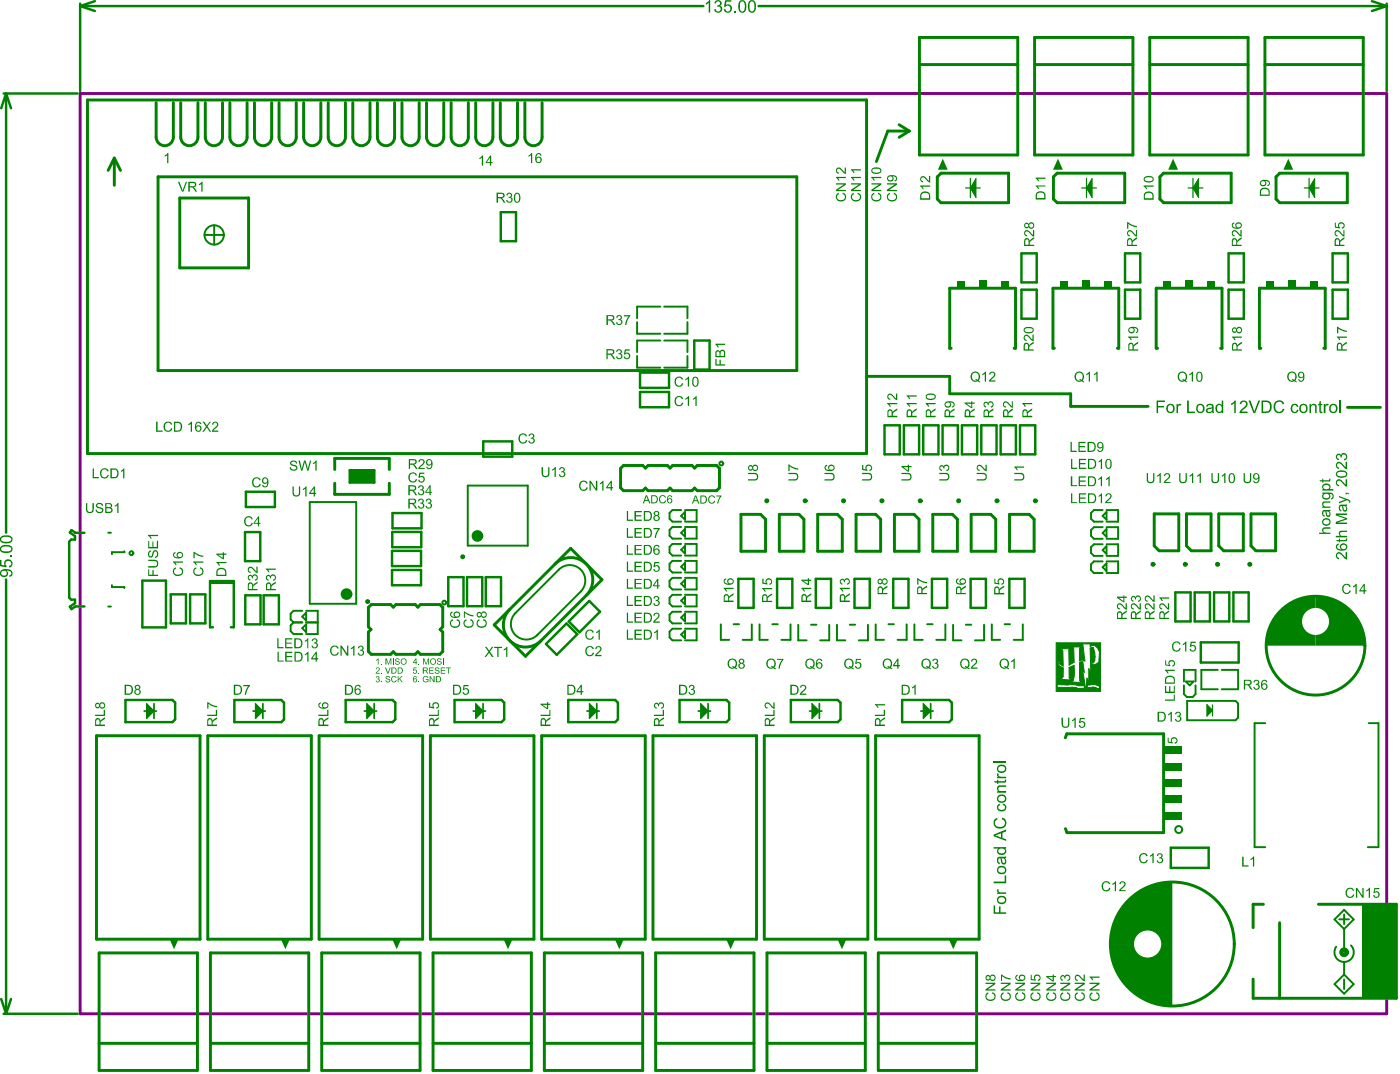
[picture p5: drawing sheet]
<svg xmlns="http://www.w3.org/2000/svg" width="481mm" height="369mm" viewBox="0 0 481 369" stroke-linecap="round" stroke-linejoin="round" font-family="sans-serif">
<path d="M27.5 32.1h449.1v316.2h-449.1z" fill="none" stroke="#810081" stroke-width="1"/>
<g fill="#008100">
<path d="M324 54.5l1.7 3.8h-3.4z"/>
<path d="M363.6 54.5l1.7 3.8h-3.4z"/>
<path d="M50.4 241.8l2.5 2.5-2.5 2.5z"/>
<path d="M58.1 322.3h3.4l-1.7 3.8z"/>
<path d="M87.8 241.8l2.6 2.5-2.6 2.5z"/>
<path d="M126.1 241.8l2.5 2.5-2.5 2.5z"/>
<path d="M134.7 322.3h3.3l-1.6 3.8z"/>
<path d="M172.9 322.3h3.4l-1.7 3.8z"/>
<path d="M202.6 241.8l2.5 2.5-2.5 2.5z"/>
<path d="M240.8 241.8l2.6 2.5-2.6 2.5z"/>
<path d="M249.4 322.3h3.4l-1.7 3.8z"/>
<path d="M287.7 322.3h3.4l-1.7 3.8z"/>
<path d="M317.3 241.8l2.6 2.5-2.6 2.5z"/>
<path d="M412 61.4v6.5l-2-3.2z"/>
<path d="M451.9 61.4v6.5l-2-3.2z"/>
<path d="M403.2 54.5l1.7 3.8h-3.4z"/>
<path d="M442.8 54.5l1.7 3.8h-3.4z"/>
<path d="M96.4 322.3h3.4l-1.7 3.8z"/>
<path d="M163.5 241.8l2.5 2.5-2.5 2.5z"/>
<path d="M211.2 322.3h3.4l-1.7 3.8z"/>
<path d="M279.1 241.8l2.5 2.5-2.5 2.5z"/>
<path d="M326 322.3h3.3l-1.7 3.8z"/>
<path d="M335.4 61.4v6.5l-1.9-3.2z"/>
<path d="M363 220.9h15.3v16.7h-15.3l.4-1.5h5.1l2.2 .4h1.2l.9-.1-.2-.9 .7 1.7 .4-.9 .6-.1a3.6 3.6 0 0 1 3 .4h.6v-.9a5.8 5.8 0 0 0-4.1-.3l-.1 .9-.4 .9 .3-4.2 .6 1v-4.3l.7 1.3-.2-8.4 .9-.2a5 5 0 0 1 .1 5.4l-.8-.6 .7 1.2 1.1-.2 1-.7 .2-3.5-.7-1.4-1.1-.9-1.4 .4v-.8l-2.5-.1 .7 5.9-.8-.3-1.1 .1v-3.8l.5-.8h-2.9l.4 .5 .2 4.7-1.8 1.1v-5.2l.5-.5h-3.4l.8 .7 .1 5.2-1.5-.8 .7-.7-1.2 .3a2.72 2.72 0 0 0 2.1 1.9l-.1 3-1.1 .9 4 .3-.8-.8-.1-3.6 1.8-.7a10 10 0 0 1-.5 5.4l-.4 .3 3.2 .2-.5-1.5v-5.5l1.2-.3 .5 3.8-.6-.6 1.2 6.8-.7-1.7-1.8 .1-2.3-.4h-5.1l-.4 2.4z"/>
<path d="M375.4 61.4v6.5l-2-3.2z"/>
<path d="M414.8 242.1l2 2-2 2z"/>
<path d="M388.6 308.5a21.1 21.1 0 0 1 14.3-5.5v21.4h-3.8a4.7 4.7 0 0 0-4.7-4.7 4.7 4.7 0 0 0-4.6 4.7h-8.2a21.2 21.2 0 0 1 7-15.9z"/>
<path d="M381.6 324.4h8.2a4.7 4.7 0 0 0 4.6 4.6 4.7 4.7 0 0 0 4.7-4.6h3.8v21.3a21.2 21.2 0 0 1-21.3-21.3z"/>
<path d="M452.2 204.9a16.8 16.8 0 0 1 16.9 16.9h-16.9v-3.6a4.7 4.7 0 0 0 4.6-4.7 4.7 4.7 0 0 0-4.6-4.6z"/>
<path d="M441 209a16.6 16.6 0 0 1 11.2-4.1v4a4.7 4.7 0 0 0-4.7 4.6 4.7 4.7 0 0 0 4.7 4.7v3.6h-16.9a16.7 16.7 0 0 1 5.7-12.8z"/>
</g>
<g fill="none" stroke="#008100" stroke-width=".84">
<path d="M27.5 1.2v30.1M27.5 2.1l5.1 1.7M27.5 2.1h214.2M32.6 .4l-5.1 1.7M260.7 2.1h215.9M471.5 .4l5.1 1.7M476.6 2.1l-5.1 1.7M476.6 1.2v30.1M1.3 32.1h25.4M2.1 32.1l-1.7 5.1M2.1 32.1v150.9M2.1 32.1l1.7 5.1"/>
<path d="M172.1 72.9h5.3v10h-5.3zM351.1 87h5.2v10h-5.2zM351.1 99.5h5.2v10h-5.2zM386.7 87h5.2v10h-5.2zM386.7 99.5h5.2v10h-5.2zM422.3 87h5.2v10h-5.2zM422.3 99.5h5.2v10h-5.2zM458 87h5.3v10h-5.3zM458 99.5h5.3v10h-5.3zM238.6 117h5.3v10h-5.3zM220 128h10v5.3h-10zM220 134.7h10v5.2h-10z"/>
<path d="M166.1 151.7h10v5.2h-10zM304 146.1h5.3v10h-5.3zM310.7 146.1h5.2v10h-5.2zM317.3 146.1h5.3v10h-5.3zM324 146.1h5.2v10h-5.2zM330.6 146.1h5.3v10h-5.3zM337.3 146.1h5.2v10h-5.2zM343.9 146.1h5.3v10h-5.3zM350.6 146.1h5.2v10h-5.2zM84.5 169h10v5.2h-10zM120.2 161.6h8.5v4.2h-8.5zM134.9 176.3h10v5.2h-10z"/>
<path d="M2.1 199.1v149.2M23.8 186.4v19l.7 .6h1.3v1.2l-1.8 1.3 .6 .8 1.3-.9h3.1M29 183.1h-3.1l-1.3-1-.6 .9 1.8 1.2v1.2h-1.3l-.7 .7M48.9 199.5h8.1v16.1h-8.1zM84.2 182.8h5.3v10h-5.3zM134.7 189.3h10v5.2h-10zM134.7 195.8h10v5.3h-10zM134.8 182.8h10v5.2h-10zM154.1 198.3h5.2v10h-5.2zM160.5 198.3h5.3v10h-5.3zM167 198.3h5.2v10h-5.2zM253.8 198.9h5.2v10h-5.2z"/>
<path d="M267.1 198.9h5.2v10h-5.2zM280.4 198.9h5.2v10h-5.2zM293.7 198.9h5.2v10h-5.2zM307 198.9h5.2v10h-5.2zM320.3 198.9h5.3v10h-5.3zM333.6 198.9h5.3v10h-5.3zM346.9 198.9h5.3v10h-5.3zM58.7 204.2h5.2v10h-5.2zM65.3 204.2h5.3v10h-5.3zM73.2 215.5h-1v-15.9h8.2v15.9h-1M84.3 204.5h5.2v10h-5.2zM90.6 204.5h5.3v10h-5.3z"/>
<path d="M194.7 214.2l3.7 3.7-7 7.1-3.7-3.7zM202.5 206.5l3.7 3.7-7 7-3.7-3.7zM404 203.5h5.2v10h-5.2zM410.6 203.5h5.3v10h-5.3zM417.3 203.5h5.2v10h-5.2zM423.9 203.5h5.3v10h-5.3zM412.7 220.7h13v6.9h-13zM43.1 240.5h16.2l.9 .9v5.8l-.9 .9h-16.2zM80.6 240.5h16.1l.9 .9v5.8l-.9 .9h-16.1zM118.8 240.5h16.1l1 .9v5.8l-1 .9h-16.1zM156.2 240.5h16.2l.9 .9v5.8l-.9 .9h-16.2zM195.3 240.5h16.1l1 .9v5.8l-1 .9h-16.1z"/>
<path d="M233.6 240.5h16.1l.9 .9v5.8l-.9 .9h-16.1zM271.8 240.5h16.2l.9 .9v5.8l-.9 .9h-16.2zM310.1 240.5h16.1l.9 .9v5.8l-.9 .9h-16.1zM402.4 291.3h13v6.9h-13zM.4 343.2l1.7 5.1M1.3 348.3h25.4M3.8 343.2l-1.7 5.1"/>
</g>
<g fill="none" stroke="#008100" stroke-width=".66">
<path d="M73.6 77.4v6.6M70.3 80.7h6.6M219 110.7v4h8M227 105.3h-8v4M227 117h-8v4M228.3 105.3h8v4M228.3 117h8v4M236.3 110.7v4h-8M219 122.3v4h8M236.3 122.3v4h-8M106.5 172.5h15.9v34.9h-15.9zM160.8 166.8h20.6v20.7h-20.6z"/>
<path d="M234.1 175.2h-3l-1 1v2l1 1h3M235.4 175.9v2.7l-1.3-1.4zM235.4 175.2h4v4h-4M379 175.2h-3l-1 1v2l1 1h3M380.3 175.9v2.7l-1.3-1.4zM380.3 175.2h4v4h-4M37.2 183h.9M42.7 189.4v.3h-4.2v.7M192.1 195.6l-15 15.1M234.1 181.1h-3l-1 1v2l1 1h3M234.1 186.9h-3l-1 1v2l1 1h3M234.1 192.7h-3l-1 1v2l1 1h3"/>
<path d="M234.1 198.5h-3l-1 1v2l1 1h3M235.4 181.7v2.7l-1.3-1.3zM235.4 187.6v2.6l-1.3-1.3zM235.4 193.4v2.6l-1.3-1.3zM235.4 199.2v2.7l-1.3-1.4zM235.4 181.1h4v4h-4M235.4 186.9h4v4h-4M235.4 192.7h4v4h-4M235.4 198.5h4v4h-4M379 192.9h-3l-1 1v2l1 1h3M379 187h-3l-1 1v2l1 1h3M379 181.1h-3l-1 1v2l1 1h3"/>
<path d="M380.3 192.9h4v4h-4M380.3 193.5v2.7l-1.3-1.3zM380.3 187h4v4h-4M380.3 187.7v2.6l-1.3-1.3zM380.3 181.1h4v4h-4M380.3 181.8v2.7l-1.3-1.4zM37.2 208.4h.9M38.5 201v.7h4.2v.3M100.9 213.9l-1 1v1.9l1 1h3M100.9 213.9h3M103.9 209.9h-3l-1 1v2l1 1M105.2 209.9h4v7.9h-4"/>
<path d="M105.2 213.9h4M105.2 210.5v2.7l-1.3-1.3zM105.2 214.5v2.7l-1.3-1.4zM199.7 203.2l-15.1 15M234.1 204.4h-3l-1 1v2l1 1h3M234.1 216h-3l-1 1v2l1 1h3M234.1 210.2h-3l-1 1v2l1 1h3M235.4 204.4h4v4h-4M235.4 216.7v2.6l-1.3-1.3zM235.4 210.9v2.6l-1.3-1.3zM235.4 205v2.7l-1.3-1.3zM235.4 216h4v4h-4"/>
<path d="M235.4 210.2h4v4h-4M247.8 214.5v5.3h2.8M252.1 214.5h1.9M258.4 214.5v5.3h-3.1M261.1 214.5v5.3h2.8M265.5 214.5h1.8M271.7 214.5v5.3h-3.1M274.4 214.7v5.3h2.8M278.8 214.6h1.8M285 214.7v5.3h-3.1M287.7 214.7v5.3h2.8M292.1 214.6h1.8"/>
<path d="M298.3 214.7v5.3h-3.1M301 214.5v5.3h2.8M305.4 214.5h1.8M311.6 214.5v5.3h-3.1M314.3 214.5v5.3h2.9M318.7 214.5h1.8M324.9 214.5v5.3h-3.1M327.6 214.7v5.3h2.9M332 214.6h1.8M338.2 214.7v5.3h-3.1M340.9 214.5v5.3h2.9M345.3 214.5h1.8"/>
<path d="M351.5 214.5v5.3h-3.1M406.9 235.5v3l1 1h2l1-1v-3M406.9 234.2v-4h4v4M407.6 234.2h2.7l-1.4 1.3zM418.6 230.2h-5.7v6.6h5.7M419.9 230.2h5.7v6.6h-5.7M408 240.8h16.6l.9 .9v4.9l-.9 .9h-16.6zM434.9 248.5h-3.7v42.6h3.7M470.5 248.5h3.3v42.6h-3.7M460.3 315.9h3.3M462 314.2v3.3M462 319.2v8"/>
<path d="M462 312.6l3.3 3.3-3.3 3.3-3.3-3.3zM462 330.5v4.3M462 336.5v3.3M462 334.8l3.3 3.3-3.3 3.3-3.3-3.3z"/>
</g>
<g fill="none" stroke="#008100" stroke-width=".59">
<path d="M49.5 244.3h.9M52.9 244.3h.9M52.9 241.8v5M87 244.3h.8M90.4 244.3h.8M90.4 241.8v5M125.2 244.3h.9M128.6 244.3h.8M128.6 241.8v5M162.6 244.3h.9M166 244.3h.9M166 241.8v5"/>
<path d="M201.7 244.3h.9M205.1 244.3h.9M205.1 241.8v5M240 244.3h.8M243.4 244.3h.8M243.4 241.8v5M278.2 244.3h.9M281.6 244.3h.9M281.6 241.8v5M316.5 244.3h.8M319.9 244.3h.8M319.9 241.8v5"/>
</g>
<g fill="none" stroke="#008100" stroke-width=".42">
<path d="M331.9 64.6h5M333.5 61.3v6.6M371.8 64.6h5.1M373.4 61.3v6.6M408.4 64.6h5.1M410 61.3v6.6M448.3 64.6h5.1M449.9 61.3v6.6M50.4 241.8l2.5 2.5-2.5 2.5zM87.8 241.8l2.6 2.5-2.6 2.5zM126.1 241.8l2.5 2.5-2.5 2.5zM163.5 241.8l2.5 2.5-2.5 2.5z"/>
<path d="M202.6 241.8l2.5 2.5-2.5 2.5zM240.8 241.8l2.6 2.5-2.6 2.5zM279.1 241.8l2.5 2.5-2.5 2.5zM317.3 241.8l2.6 2.5-2.6 2.5zM416.7 242.2v3.8"/>
</g>
<g fill="none" stroke="#008100" stroke-width="1">
<path d="M316 12.9h33.8v40.3h-33.8zM355.6 12.9h33.8v40.3h-33.8zM395.2 12.9h33.8v40.3h-33.8zM434.8 12.9h33.8v40.3h-33.8zM30.1 34.3h267.7v121.5h-267.7zM53.7 35.3v11.8M59.6 35.3v11.8M62.1 35.3v11.8M68 35.3v11.8M70.6 35.3v11.8M76.5 35.3v11.8M79 35.3v11.8"/>
<path d="M84.9 35.3v11.8M87.5 35.3v11.8M93.4 35.3v11.8M95.9 35.3v11.8M101.8 35.3v11.8M104.4 35.3v11.8M110.3 35.3v11.8M112.8 35.3v11.8M118.7 35.3v11.8M121.3 35.3v11.8M127.2 35.3v11.8M129.7 35.3v11.8"/>
<path d="M135.6 35.3v11.8M138.2 35.3v11.8M144.1 35.3v11.8M146.6 35.3v11.8M152.5 35.3v11.8M155.1 35.3v11.8M161 35.3v11.8M163.5 35.3v11.8M169.4 35.3v11.8M172 35.3v11.8M177.9 35.3v11.8M180.4 35.3v11.8"/>
<path d="M186.3 35.3v11.8M316 22.2h33.8M355.6 22.2h33.8M395.2 22.2h33.8M434.8 22.2h33.8M37.2 58.5l2.1-4.2 2.1 4.2M39.3 54.7v9M309 42.9l3.5 2.1M312.5 45h-7.4l-3.9 10.5M312.5 45l-3.5 2.2M323.4 59.5h23.3v10.1h-23.3l-1.2-1.2v-7.6zM363.3 59.5h23.3v10.1h-23.3l-1.2-1.2v-7.6z"/>
<path d="M399.9 59.5h23.3v10.1h-23.3l-1.2-1.2v-7.6zM439.8 59.5h23.3v10.1h-23.3l-1.2-1.2v-7.6zM54.3 60.8h219.6v66.5h-219.6zM61.8 68h23.6v24h-23.6zM326.9 119.7h-.5v-20.7h22.6v20.7h-.5M362.4 119.7h-.5v-20.7h22.6v20.7h-.5M397.9 119.7h-.5v-20.7h22.6v20.7h-.5M433.4 119.7h-.5v-20.7h22.6v20.7h-.5M297.8 129.3h28.6v6h41.6v4.3h26.6M463.1 140h11.4M214.3 159.9h6.6l.9 .9 .9-.9h6.7l.9 .9 .9-.9h6.6l.9 .9 .9-.9h6.7l1 1v6.7l-1 1h-6.7l-.9-.9-.9 .9h-6.6l-.9-.9-.9 .9h-6.7l-.9-.9-.9 .9h-6.6l-1-1v-6.7zM115 161.3v-3.8h18.8v3.8"/>
<path d="M115 166v3.8h18.8v-3.8M254.7 176.7h6.7l1.7 1.7v11h-8.4zM267.9 176.7h6.7l1.7 1.7v11h-8.4zM281 176.7h6.8l1.7 1.7v11h-8.5zM294.2 176.7h6.8l1.7 1.7v11h-8.5zM307.4 176.7h6.8l1.7 1.7v11h-8.5zM320.6 176.7h6.8l1.7 1.7v11h-8.5zM333.8 176.7h6.8l1.6 1.7v11h-8.4zM347 176.7h6.7l1.7 1.7v11h-8.4zM396.7 176.6h8.5v12.6h-6.8l-1.7-1.7zM407.8 176.6h8.4v12.6h-6.7l-1.7-1.7zM418.9 176.6h8.4v12.6h-6.7l-1.7-1.7z"/>
<path d="M430 176.6h8.4v12.6h-6.7l-1.7-1.7zM196.1 188.4l10.8 10.8-26.3 26.3-10.7-10.8zM127.6 207.7h6.7l.9 .9 .9-.9h6.6l.9 .9 .9-.9h6.7l1 1v6.7l-.9 .9 .9 .9v6.6l-1 1h-6.7l-.9-.9-.9 .9h-6.6l-.9-.9-.9 .9h-6.7l-1-1v-6.6l.9-.9-.9-.9v-6.7zM33.2 252.8h35.6v69.9h-35.6zM71.4 252.8h35.6v69.9h-35.6zM109.7 252.8h35.6v69.9h-35.6zM147.9 252.8h35.6v69.9h-35.6zM186.2 252.8h35.6v69.9h-35.6zM224.4 252.8h35.6v69.9h-35.6zM262.7 252.8h35.6v69.9h-35.6zM300.9 252.8h35.6v69.9h-35.6zM366.2 253.5l.5-1.4h33.2v34h-33.2l-.5-1.4"/>
<path d="M434.2 310.7h-3.5v8M439.8 317v26M453.2 310.7h26.7v32.3h-49.2v-6.6M34.1 327.4h33.8v40.4h-33.8zM72.3 327.4h33.8v40.4h-33.8zM110.6 327.4h33.8v40.4h-33.8zM148.8 327.4h33.8v40.4h-33.8zM187.1 327.4h33.8v40.4h-33.8zM225.4 327.4h33.8v40.4h-33.8zM263.6 327.4h33.8v40.4h-33.8zM301.9 327.4h33.8v40.4h-33.8zM34.1 358.5h33.8"/>
<path d="M72.3 358.5h33.8M110.6 358.5h33.8M148.8 358.5h33.8M187.1 358.5h33.8M225.4 358.5h33.8M263.6 358.5h33.8M301.9 358.5h33.8"/>
</g>
<g fill="none" stroke="#008100" stroke-width=".34">
<path d="M335.4 61.4v6.5l-1.9-3.3zM375.4 61.4v6.5l-2-3.3zM412 61.4v6.5l-2-3.3zM451.9 61.4v6.5l-2-3.3zM363 220.9h15.3v16.7h-15.3zM363.4 235.2h5.1l2.3 .4 1.8-.1 .2 .9-2.1 .1-2.2-.4h-5.1zM364.6 227.3h.1M364.7 227.3h.1M364.7 227.3v.1M372.8 236.4h-.1M373.8 235.4l.6-.1a4.8 4.8 0 0 1 3.5 .4v.9h-.6a3.6 3.6 0 0 0-3-.4l-.6 .1zM374.8 227.2v.1"/>
<path d="M374.8 227.3l.8 1.1 1.1-.2 1-.7 .2-3.5-.7-1.4-1.1-.9-1.4 .4v-.8l-2.5-.1 .7 5.9-.8-.3-1.1 .1v-3.8l.5-.8h-2.9l.4 .5 .2 4.7-1.8 1.1v-5.2l.5-.5h-3.4l.8 .7 .1 5.2-1.5-.8 .8-.6M375 227.1l-.2 .1M375 227.1l.7 .7a2.32 2.32 0 0 0 .7-2.2l-.6-3.1-1.1 .1 .2 8.4-.7-1.3v4.3l-.6-1-.3 4.2-1.2-6.8 .6 .6-.5-3.8-1.2 .3v5.5l.5 1.5-3.2-.2 .4-.3a10 10 0 0 0 .5-5.4l-1.8 .7 .1 3.6 .8 .8-4-.3 1.1-.9 .1-3a2.72 2.72 0 0 1-2.1-1.9l1.2-.3M375 227.1h.1M414.8 242.1l2 2-2 2z"/>
</g>
<g fill="#008100">
<path d="M328.9 96.7h2.5v2.3h-2.5z" fill-rule="evenodd"/>
<path d="M336.5 96.5h2.5v2.5h-2.5z" fill-rule="evenodd"/>
<path d="M344.1 96.7h2.5v2.3h-2.5z" fill-rule="evenodd"/>
<path d="M364.3 96.7h2.6v2.3h-2.6z" fill-rule="evenodd"/>
<path d="M371.9 96.5h2.6v2.5h-2.6z" fill-rule="evenodd"/>
<path d="M442.9 96.5h2.5v2.5h-2.5z" fill-rule="evenodd"/>
<path d="M450.5 96.7h2.6v2.3h-2.6z" fill-rule="evenodd"/>
<path d="M72.1 199.6h8.4v1.1h-8.4z" fill-rule="evenodd"/>
<path d="M379.6 96.7h2.5v2.3h-2.5z" fill-rule="evenodd"/>
<path d="M400.1 279.1h6.2v2.5h-6.2z" fill-rule="evenodd"/>
<path d="M400.1 273.4h6.2v2.6h-6.2z" fill-rule="evenodd"/>
<path d="M400.1 267.8h6.2v2.5h-6.2z" fill-rule="evenodd"/>
<path d="M399.8 96.7h2.6v2.3h-2.6z" fill-rule="evenodd"/>
<path d="M407.4 96.5h2.6v2.5h-2.6z" fill-rule="evenodd"/>
<path d="M435.3 96.7h2.5v2.3h-2.5z" fill-rule="evenodd"/>
<path d="M415 96.7h2.6v2.3h-2.6z" fill-rule="evenodd"/>
<path d="M120.2 161.6h8.5v4.2h-8.5z" fill-rule="evenodd"/>
<path d="M400.1 262.1h6.2v2.5h-6.2z" fill-rule="evenodd"/>
<path d="M400.1 256.4h6.2v2.6h-6.2z" fill-rule="evenodd"/>
<path d="M468.3 310.9h11.6v32.3h-11.6z" fill-rule="evenodd"/>
</g>
<g fill="#008100">
<path d="M154.9 213.2l.6-.4 .2 .4a1.13 1.13 0 0 0-.5 1.5 1.13 1.13 0 0 0 1.5 .5 1.07 1.07 0 0 0 1-1 1.07 1.07 0 0 0-.8-1.1l.3-.3a1.59 1.59 0 0 1 .8 2.1 1.59 1.59 0 0 1-2.2 .7l-.6-.2-.5-.7-.1-.8z"/>
<path d="M159.9 212.9l.4-.1v.4a1.15 1.15 0 0 0-.5 1.6 1.15 1.15 0 0 0 1.6 .4 1.06 1.06 0 0 0 1.1-1 1.06 1.06 0 0 0-1-1.1l.2-.4 .3 .2a1.55 1.55 0 0 1 .7 2 1.55 1.55 0 0 1-2.1 .7 1.56 1.56 0 0 1-1.2-1.1 1.56 1.56 0 0 1 .5-1.6z"/>
<path d="M159.4 210.1l2.4 1.2h.9v.5l-1.8-.5-1.1-.7v1.7h-.4z"/>
<path d="M85.6 197.6l.6-.1 .5 .5a1.03 1.03 0 0 1 1.7-.1 1.03 1.03 0 0 1-.7 1.6l-.1-.4a.7 .7 0 0 0 .6-.9 .7 .7 0 0 0-.9-.5 .7 .7 0 0 0-.4 1h-.3a.59 .59 0 0 0-.5-.8 .59 .59 0 0 0-.6 .6 .59 .59 0 0 0 .6 .6l-.1 .4a1.1 1.1 0 0 1-.8-.8 1.1 1.1 0 0 1 .4-1.1z"/>
<path d="M85.4 194.9l.4-.2 .9 .1 1.4 1.6v-1.7h.4v2.3l-.6-.3-.7-.8a.98 .98 0 0 0-.7-.7 .98 .98 0 0 0-1 .3l.1 .7 .6 .3-.1 .4a1.2 1.2 0 0 1-.7-2z"/>
<path d="M91.7 197.7a.72 .72 0 0 1 .7-.2 .72 .72 0 0 1 .5 .5v-.1a1.09 1.09 0 0 1 1.9 .1 1.09 1.09 0 0 1-.9 1.6l.1-.4a.69 .69 0 0 0 .5-.9 .69 .69 0 0 0-.9-.5 .69 .69 0 0 0-.4 .9h-.4a.56 .56 0 0 0-.5-.7 .56 .56 0 0 0-.6 .6 .56 .56 0 0 0 .6 .5v.4a1.06 1.06 0 0 1-.6-1.8z"/>
<path d="M91.3 195.4h3.5v.4h-2.7l.5 .7-.3 .1z"/>
<path d="M237.1 235.5l.1-.1a.9 .9 0 0 1 1.3 .2 .9 .9 0 0 1-.2 1.3 1.08 1.08 0 0 1 0 1.8 1.08 1.08 0 0 1-1.6-.8l.4-.2a.67 .67 0 0 0 .7 .7 .67 .67 0 0 0 .6-.8 .67 .67 0 0 0-.9-.5v-.4a.56 .56 0 0 0 .8-.4 .56 .56 0 0 0-.6-.7 .56 .56 0 0 0-.5 .7l-.5-.1z"/>
<path d="M248.7 202h3.4v.4h-2.6l.5 .8h-.5l-.8-.9z"/>
<path d="M261.9 202h3.5v.5h-2.7l.5 .7-.4 .1z"/>
<path d="M262 198.8h.4v1.4l.9 .1a1.13 1.13 0 0 1 .6-1.5 1.13 1.13 0 0 1 1.5 .7 1.13 1.13 0 0 1-.9 1.4v-.4a.75 .75 0 0 0 .4-.9 .75 .75 0 0 0-1-.5 .75 .75 0 0 0-.4 1l.3 .8-1.8-.4z"/>
<path d="M275.4 202h3.4v.4h-2.6l.5 .7-.4 .1z"/>
<path d="M283.4 162.5h2a1.23 1.23 0 0 1 1.4 1.4 1.16 1.16 0 0 1-1.4 1.2h-2v-.4h2a.9 .9 0 0 0 1-.9 .9 .9 0 0 0-1-.9h-2z"/>
<path d="M288.6 202h3.5v.4h-2.7l.5 .7-.4 .1-.9-.9z"/>
<path d="M288.8 199.2a.79 .79 0 0 1 .7-.4 .79 .79 0 0 1 .7 .5 1.05 1.05 0 0 1 1.8-.1 1.05 1.05 0 0 1-.7 1.7h-.1l-.1-.4a.69 .69 0 0 0 .7-.7 .69 .69 0 0 0-.8-.6 .69 .69 0 0 0-.5 .9l-.4-.1a.58 .58 0 0 0-.5-.7 .58 .58 0 0 0-.7 .5 .58 .58 0 0 0 .7 .6v.5a.99 .99 0 0 1-.9-.6 .99 .99 0 0 1 .1-1.1z"/>
<path d="M296.3 162.5h2a1.32 1.32 0 0 1 1.4 1.2 1.32 1.32 0 0 1-1.1 1.4h-2.3v-.4h2a.91 .91 0 0 0 1.1-.9 .91 .91 0 0 0-1.1-.9h-2z"/>
<path d="M296.3 159.8h.4v1.3l.9 .2a1.17 1.17 0 0 1 .6-1.6 1.17 1.17 0 0 1 1.5 .7 1.17 1.17 0 0 1-.9 1.5v-.4a.72 .72 0 0 0 .4-1.1 .72 .72 0 0 0-1.1-.1 .72 .72 0 0 0 .1 1.1l-.1 .4-1.8-.3z"/>
<path d="M309.8 162.5h2.1a1.19 1.19 0 0 1 1.4 1.1 1.15 1.15 0 0 1-1.3 1.5h-2.2v-.4h2.1a.9 .9 0 0 0 1-.9 .9 .9 0 0 0-1-.9h-2.1z"/>
<path d="M315.2 198.7l1.9 1 1.5 .3v.4l-1.3-.2-1.6-1v1.7h-.5z"/>
<path d="M316.3 63.7h3.4v.5h-2.7l.5 .7-.4 .1z"/>
<path d="M316.4 60.9l.5-.4 .9 .1 1.5 1.5v-1.7h.4v2.3l-.8-.3-.7-.8a.81 .81 0 0 0-.8-.7 .81 .81 0 0 0-.8 .8l.2 .4 .5 .1v.4a1.12 1.12 0 0 1-.9-1.7z"/>
<path d="M322.8 162.5h2.1a1.19 1.19 0 0 1 1.4 1.1 1.26 1.26 0 0 1-1.5 1.5h-2v-.4h2a.91 .91 0 0 0 1.1-.9 .91 .91 0 0 0-1.1-.9h-2z"/>
<path d="M323.2 159.9h.1a.73 .73 0 0 1 1.1 .4 1.06 1.06 0 0 1 1.8 0 1.06 1.06 0 0 1-.9 1.6v-.4a.69 .69 0 0 0 .6-.8 .69 .69 0 0 0-.8-.6 .69 .69 0 0 0-.5 .9l-.3-.1a.6 .6 0 0 0-.5-.7 .6 .6 0 0 0-.7 .6 .6 .6 0 0 0 .7 .6l-.1 .4a1.06 1.06 0 0 1-.9-.8 1.06 1.06 0 0 1 .4-1.1z"/>
<path d="M335.7 162.5h2a1.2 1.2 0 0 1 1.4 1.1 1.15 1.15 0 0 1-1.2 1.5h-2.2v-.4h2a.91 .91 0 0 0 1.1-.9 .91 .91 0 0 0-1.1-.9h-2z"/>
<path d="M336 159.9h.2a1.99 1.99 0 0 1 2.3 1.3l.2 .2v-1.7h.4v2.3l-.6-.3-.9-.9a.81 .81 0 0 0-.8-.7 .81 .81 0 0 0-.8 .8l.7 .6v.4l-.9-.6-.1-.8z"/>
<path d="M344.4 341.2l.5-.3 .1 .5a1.1 1.1 0 0 0-.6 1.5 1.1 1.1 0 0 0 1.4 .6 1.07 1.07 0 0 0 1.3-.9 1.07 1.07 0 0 0-.9-1.2l.2-.5a1.63 1.63 0 0 1 .8 2.3 1.63 1.63 0 0 1-2.3 .6 1.56 1.56 0 0 1-.5-2.6z"/>
<path d="M344 337.6h3.3v.5l-2.6 1.8h2.6v.4h-3.3v-.4l2.7-1.8h-2.7z"/>
<path d="M344 334.8l2 1.1 1.3 .2v.4l-1.8-.4-1.1-.7v1.6h-.4z"/>
<path d="M341.8 198.8h.3v1.4l.9 .1a1.11 1.11 0 0 1 .6-1.5 1.11 1.11 0 0 1 1.5 .7 1.11 1.11 0 0 1-.9 1.4v-.4a.76 .76 0 0 0 .3-1.3 .76 .76 0 0 0-1.2 .5l.2 1.2-1.7-.4z"/>
<path d="M349.3 341.3l.6-.4 .1 .5a1.1 1.1 0 0 0-.5 1.5 1.1 1.1 0 0 0 1.5 .5 1.02 1.02 0 0 0 1.1-.9 1.02 1.02 0 0 0-1-1.1l.2-.5 .7 .3 .4 1.2a1.78 1.78 0 0 1-1.8 1.5 1.78 1.78 0 0 1-1.7-1.7z"/>
<path d="M349 337.6h3.3v.5l-2.6 1.8h2.6v.4h-3.3v-.4l2.7-1.8h-2.7z"/>
<path d="M348.6 162.5h2a1.19 1.19 0 0 1 1.5 1.1 1.21 1.21 0 0 1-1.5 1.5h-2v-.4h2a.91 .91 0 0 0 1.1-.9 .91 .91 0 0 0-1.1-.9h-2z"/>
<path d="M348.6 160.3h3.4v.4h-2.6l.5 .8h-.4z"/>
<path d="M356 63.7h3.3v.4h-2.6l.5 .8h-.4z"/>
<path d="M356 61h3.3v.4h-2.6l.5 .9h-.4z"/>
<path d="M364.7 341.4l.6-.5 .2 .5a1.1 1.1 0 0 0-.5 1.6 1.1 1.1 0 0 0 1.5 .4 1.02 1.02 0 0 0 1-1 1.02 1.02 0 0 0-.9-1l.2-.5 .2 .1a1.59 1.59 0 0 1 .7 2.1 1.59 1.59 0 0 1-2 .8 1.65 1.65 0 0 1-1-2.5z"/>
<path d="M364.4 337.6h3.5v.5l-2.7 1.8h2.7v.4h-3.5v-.4l2.7-1.8h-2.7z"/>
<path d="M364.7 335.3l.1-.1a.85 .85 0 0 1 1.2 .2 1.05 1.05 0 0 1 1.8 .1 1.05 1.05 0 0 1-.9 1.5v-.4a.7 .7 0 0 0 .6-.8 .7 .7 0 0 0-1-.5 .7 .7 0 0 0-.3 1l-.4-.1a.58 .58 0 0 0-.4-.7 .58 .58 0 0 0-.7 .5 .58 .58 0 0 0 .6 .6v.4a1.11 1.11 0 0 1-.6-1.7z"/>
<path d="M369.8 341.2l.5-.3 .1 .5a1.12 1.12 0 0 0-.4 1.6 1.12 1.12 0 0 0 1.5 .4 1.02 1.02 0 0 0 1-1 1.02 1.02 0 0 0-.9-1l.2-.5 .2 .1a1.59 1.59 0 0 1 .7 2.1 1.59 1.59 0 0 1-2 .8 1.61 1.61 0 0 1-.9-2.7z"/>
<path d="M369.4 337.6h3.5v.5l-2.7 1.8h2.7v.4h-3.5v-.4l2.7-1.8h-2.7z"/>
<path d="M369.8 335h1.1l1.5 1.5v-1.7h.5v2.3l-.5-.1-1.1-1a.77 .77 0 0 0-.8-.7 .77 .77 0 0 0-.7 .9l.2 .3 .4 .1v.4a1.16 1.16 0 0 1-.9-.8 1.16 1.16 0 0 1 .3-1.2z"/>
<path d="M384.3 207.4h1.1l1.5 1.5v-1.6h.4v2.2l-.8-.3-1-1.1a.68 .68 0 0 0-.8-.5 .68 .68 0 0 0-.5 .8 .68 .68 0 0 0 .7 .6v.4a1.09 1.09 0 0 1-1-.8 1.09 1.09 0 0 1 .4-1.2z"/>
<path d="M389 207.4h1.2l1.5 1.5v-1.6h.4v2.2l-.7-.3-.8-.8a.81 .81 0 0 0-.8-.7 .81 .81 0 0 0-.8 .8l.3 .4 .4 .1-.1 .4a1.17 1.17 0 0 1-.6-2z"/>
<path d="M389.1 204.8a.84 .84 0 0 1 1.2 .4 1.03 1.03 0 0 1 1.6-.2 1.03 1.03 0 0 1-.3 1.6l-.4 .2-.1-.5a.67 .67 0 0 0 .7-.7 .67 .67 0 0 0-.9-.6 .67 .67 0 0 0-.4 1l-.4-.1a.59 .59 0 0 0-.5-.7 .59 .59 0 0 0-.7 .5 .59 .59 0 0 0 .7 .6v.5a1.12 1.12 0 0 1-.9-.8 1.12 1.12 0 0 1 .4-1.2z"/>
<path d="M423.5 115.6h3.4v.5h-2.7l.5 .7h-.5z"/>
<path d="M423.6 79.3l.5-.3 .6 .1 1.6 1.6v-1.7h.5v2.3l-.6-.2-1.2-1.3a.7 .7 0 0 0-1.2 0 .7 .7 0 0 0 .6 1l-.2 .4a1.17 1.17 0 0 1-.6-1.9z"/>
<path d="M459.2 79.1h.9l1.6 1.6v-1.7h.4v2.3l-.8-.3-.8-1a.71 .71 0 0 0-1.1-.5 .71 .71 0 0 0 0 1.2l.3 .1-.2 .4a1.15 1.15 0 0 1-.8-.9 1.15 1.15 0 0 1 .5-1.2z"/>
<path d="M458.8 76.5h.3v1.3l1 .2a1.11 1.11 0 0 1 .5-1.5 1.11 1.11 0 0 1 1.5 .7 1.11 1.11 0 0 1-.9 1.4v-.4a.74 .74 0 0 0 .4-1 .74 .74 0 0 0-1-.4 .74 .74 0 0 0-.3 1l.3 .3-.1 .4-1.7-.3z"/>
<path d="M32.7 245.6h3v-1.7h.4v2.1h-3.4z"/>
<path d="M50.9 195.6h.4v1.9h1.1v-1.6h.4v1.6h1.5v.4h-3.4z"/>
<path d="M50.9 192.3h2.1a1.36 1.36 0 0 1 1.4 1.4 1.36 1.36 0 0 1-1.5 1.3h-2v-.5h2.1a.91 .91 0 0 0 1-.9 .91 .91 0 0 0-1.1-.9h-2z"/>
<path d="M51.1 189.5l.7-.4 .1 .4a.82 .82 0 0 0-.6 .9 .82 .82 0 0 0 .7 .7l.4-1.2a1.04 1.04 0 0 1 1.3-.8 1.04 1.04 0 0 1 .6 1.4 1.14 1.14 0 0 1-1.1 1.2v-.4a.95 .95 0 0 0 .8-.9 .95 .95 0 0 0-.8-1l-.5 1.1a1 1 0 0 1-1.2 1 1 1 0 0 1-.6-1.6z"/>
<path d="M50.9 185.9h.4v2h1.1v-1.8h.3v1.8h1.2v-2.1h.4v2.6h-3.4z"/>
<path d="M50.9 183.8h3.4v.4h-2.7l.5 .7-.4 .1-.8-.9z"/>
<path d="M59.9 195.2l.5-.3 .1 .5a1.14 1.14 0 0 0-.6 1.5 1.14 1.14 0 0 0 1.6 .5 1.02 1.02 0 0 0 1-1 1.02 1.02 0 0 0-.8-1l.2-.5a1.58 1.58 0 0 1 .9 2 1.58 1.58 0 0 1-2 1 1.57 1.57 0 0 1-1.3-1.1 1.57 1.57 0 0 1 .4-1.6z"/>
<path d="M59.5 192.9h3.4v.4h-2.7l.5 .9h-.4z"/>
<path d="M66.7 195.4l.7-.5 .1 .5a.93 .93 0 0 0-.4 1.6l.4 .4h1a1.02 1.02 0 0 0 1-1 1.02 1.02 0 0 0-.8-1l.1-.6 .7 .4 .5 1.1a1.75 1.75 0 0 1-2.3 1.6 1.75 1.75 0 0 1-1-2.5z"/>
<path d="M66.4 192.9h3.5v.4h-2.7l.5 .7-.4 .2z"/>
<path d="M66.5 189.6l2.2 1.1 1.2 .2v.5l-1.5-.4-1.5-.9v1.7h-.4z"/>
<path d="M71.2 245.6h3v-1.7h.4v2.1h-3.4z"/>
<path d="M71.2 241.3l2.2 1.1 1.2 .1v.5l-1.7-.4-1.3-.8v1.7h-.4z"/>
<path d="M147.4 245.6h3.1v-1.7h.3v2.1h-3.4z"/>
<path d="M147.4 241.4h.5v1.4l.9 .2-.2-1.1 .3-.4 .7-.2a1.16 1.16 0 0 1 1.3 .9 1.16 1.16 0 0 1-.9 1.3l-.1-.5a.74 .74 0 0 0 .4-1.2 .74 .74 0 0 0-1.3 .3l.2 1.4-1.8-.4z"/>
<path d="M185.8 245.6h3v-1.7h.4v2.1h-3.4z"/>
<path d="M262.9 245.6h2.9v-1.7h.4v2.1h-3.3z"/>
<path d="M263.1 241.5l1.2-.1 1.5 1.6v-1.7h.4v2.2l-.6-.1-.8-.9a1.05 1.05 0 0 0-1.5-.6l-.1 .1a.72 .72 0 0 0 .7 1l-.1 .5a1.13 1.13 0 0 1-1-.8 1.13 1.13 0 0 1 .3-1.2z"/>
<path d="M287.6 66.6l.7-.3 .1 .5a1.1 1.1 0 0 0-.5 1.5 1.1 1.1 0 0 0 1.5 .4 1.02 1.02 0 0 0 1-.9 1.02 1.02 0 0 0-.8-1.1v-.5l.7 .3 .5 1.1a1.74 1.74 0 0 1-2.2 1.6 1.74 1.74 0 0 1-1-2.6z"/>
<path d="M287.4 63h3.3v.5l-2.7 1.8h2.7v.4h-3.3v-.5l2.7-1.8h-2.7z"/>
<path d="M287.4 60.8h3.3v.4h-2.6l.5 .8h-.5l-.7-.9z"/>
<path d="M287.7 57.7l.1-.1a2.1 2.1 0 0 1 2.3 1.4l.2 .2v-1.6h.4v2.2l-.7-.3-.8-.8a.77 .77 0 0 0-.9-.7 .77 .77 0 0 0-.6 .9l.7 .3-.1 .6-.4-.2a1.15 1.15 0 0 1-.2-1.9z"/>
<path d="M300.7 245.6h3v-1.7h.5v2.1h-3.5z"/>
<path d="M300.7 241.9h3.5v.5h-2.7l.5 .7-.4 .1z"/>
<path d="M341.5 311.1h.5v2.4h1.4v-2.1h.5v2.1h1.9v.5h-4.3z"/>
<path d="M342.8 305.5l.5 .2a.72 .72 0 0 0 .2 .7 .72 .72 0 0 0 .7 .2h1.6v.5h-3.1v-.4h.5a.8 .8 0 0 1-.4-1.2z"/>
<path d="M341.5 302.9h3.8v-2.1h.5v2.7h-4.3z"/>
<path d="M341.8 281.6l.9-.6 .2 .6a1.35 1.35 0 0 0-.8 1.7 1.35 1.35 0 0 0 1.7 .8 1.33 1.33 0 0 0 1.6-1 1.33 1.33 0 0 0-1.1-1.6l.2-.6 .3 .2a1.94 1.94 0 0 1 .9 2.5 1.94 1.94 0 0 1-2.4 1 2 2 0 0 1-1.5-3z"/>
<path d="M343 276.5l.6-.3 .1 .5a.86 .86 0 0 0-.5 1.1 .86 .86 0 0 0 1.1 .5 .88 .88 0 0 0 1-.5 .88 .88 0 0 0-.3-1.1l-.4-.1 .1-.5a1.42 1.42 0 0 1 1.1 1.9 1.42 1.42 0 0 1-2.1 .7 1.42 1.42 0 0 1-.7-2.2z"/>
<path d="M342.9 270.2l.5-.4h2.4v.5h-1.8a.75 .75 0 0 0-.9 .9 .75 .75 0 0 0 1 .6h1.7v.6h-3.1v-.5l.4-.1a1.21 1.21 0 0 1-.2-1.6z"/>
<path d="M341.7 268.4h1v-.5h.4v.5h2.1l.1-.5 .5-.1a.75 .75 0 0 1 0 .9 .75 .75 0 0 1-.9 .2h-1.8v.4h-.4v-.4h-.8z"/>
<path d="M342.8 265.7l.5 .2a.71 .71 0 0 0 .1 .8 .71 .71 0 0 0 .8 .2h1.6v.5h-3.1v-.5h.5a.75 .75 0 0 1-.4-1.2z"/>
<path d="M341.5 261.6h4.3v.5h-4.3z"/>
<path d="M61.2 62.5h.5l1.1 3 1.1-3h.4l-1.3 3.3h-.5z"/>
<path d="M68.4 63.3l.9-.8h.3v3.3h-.4v-2.6l-.8 .5z"/>
<path d="M95.4 223.9h.4v3.1h1.7v.3h-2.1z"/>
<path d="M98 223.9h2.5v.5h-2v1h1.9v.4h-1.9v1.2h2v.3h-2.5z"/>
<path d="M104.8 224.8l1.2-.9v3.4h-.4v-2.6l-.8 .5z"/>
<path d="M95.3 219.3h.4v3h1.7v.4h-2.1z"/>
<path d="M98 219.3h2.5v.4h-2.1v1.1h1.9v.3h-1.9v1.2h2.1v.4h-2.5z"/>
<path d="M104.8 220.1l1.2-.8v3.4h-.4v-2.7l-.8 .5z"/>
<path d="M107.4 219.6a.91 .91 0 0 1 1.4-.1 .91 .91 0 0 1-.1 1.4 1.05 1.05 0 0 1 .1 1.8 1.05 1.05 0 0 1-1.7-.7v-.2l.4 .1a.67 .67 0 0 0 .8 .5 .67 .67 0 0 0 .5-.8 .67 .67 0 0 0-.9-.5l.1-.4a.56 .56 0 0 0 .7-.5 .56 .56 0 0 0-.6-.6 .56 .56 0 0 0-.5 .7l-.5-.1z"/>
<path d="M99.9 158.6l1.1-.4a1.03 1.03 0 0 1 1.2 1.1h-.5a.76 .76 0 0 0-.8-.7 .76 .76 0 0 0-.7 .7l1.5 .6a1.02 1.02 0 0 1 .4 1.4 1.02 1.02 0 0 1-1.4 .4 1.16 1.16 0 0 1-1.2-1.1l.5-.1 .1 .5 .7 .3a.63 .63 0 0 0 1-.4 .63 .63 0 0 0-.8-.7l-.9-.3a.82 .82 0 0 1-.2-1.3z"/>
<path d="M102.6 158.2h.5l.6 3 .8-3h.5l.8 3 .7-3h.5l-1 3.5h-.4l-.8-3-.9 3h-.4z"/>
<path d="M107.6 159.1l.9-.9h.3v3.5h-.4v-2.7l-.8 .5z"/>
<path d="M129.4 232.4a.58 .58 0 0 1 .9 .1 .58 .58 0 0 1-.2 .8 .66 .66 0 0 1 0 1.1 .66 .66 0 0 1-1-.5l.3-.1a.42 .42 0 0 0 .4 .4 .42 .42 0 0 0 .4-.4 .42 .42 0 0 0-.4-.4l-.1-.2a.36 .36 0 0 0 .4-.2 .36 .36 0 0 0-.2-.5 .36 .36 0 0 0-.5 .2l-.2 .1z"/>
<path d="M131 234.2h.2v.2h-.2z"/>
<path d="M132.7 232.4l.3-.1a.81 .81 0 0 1 1.1 .6h-.3a.44 .44 0 0 0-.5-.5 .44 .44 0 0 0-.2 .7l.2 .1a.67 .67 0 0 1 .8 .9 .67 .67 0 0 1-1.1 .3l-.5-.4v-.3h.2a.52 .52 0 0 0 .6 .6 .52 .52 0 0 0 .5-.7l-.6-.1a.62 .62 0 0 1-.6-.4 .62 .62 0 0 1 .1-.7z"/>
<path d="M134.7 232.6l.4-.3a.87 .87 0 0 1 1.2 .6l-.3 .1a.74 .74 0 0 0-1.1-.3 .74 .74 0 0 0-.1 1.1 .6 .6 0 0 0 .7 .4 .6 .6 0 0 0 .5-.5h.4l-.4 .6h-1.2l-.4-.8z"/>
<path d="M136.7 232.3h.3v1.1l1-1.1h.4l-.9 .8 .9 1.3h-.3l-.8-1.1-.3 .4v.7h-.3z"/>
<path d="M129.3 226.7l.8-.5v2.1h-.2v-1.6l-.5 .3z"/>
<path d="M130.9 228.1h.3v.2h-.3z"/>
<path d="M132.5 226.2h.4l.6 1.9 .7-1.9h.3v2.1h-.2v-1.7l-.6 1.7h-.3l-.6-1.7v1.7h-.3z"/>
<path d="M154.9 210.4l.6-.2v.4a.74 .74 0 0 0-.3 .9 .74 .74 0 0 0 .9 .4l.2-.1a1.08 1.08 0 0 1 .1-1.5 1.08 1.08 0 0 1 1.5 .1 1.08 1.08 0 0 1-.1 1.5l-.5 .4h-1.2a1.21 1.21 0 0 1-1.2-.6 1.21 1.21 0 0 1 0-1.3zM156.2 211.2a.76 .76 0 0 0 1.5 0 .76 .76 0 0 0-1.5 0z"/>
<path d="M85.7 200.7l-.2 1.7h1.2v-1a.62 .62 0 0 0-.2-.8 .62 .62 0 0 0-.8 .1zM85.6 200.2h.1a.96 .96 0 0 1 1.3 .8l1.5-1.2v.5l-1.1 .8-.4 .5v.8h1.5v.4h-3.3v-1.9z"/>
<path d="M91.9 200.8l-.1 1.6h1.1v-1a.56 .56 0 0 0-.3-.7 .56 .56 0 0 0-.7 .1zM91.5 200.5a.96 .96 0 0 1 1.1-.4 .96 .96 0 0 1 .7 1l.4-.6 1.1-.7v.6l-1.3 .8-.2 .4v.8h1.5v.4h-3.4z"/>
<path d="M119 235.7v2.6h.9a1.34 1.34 0 0 0 1-1.3 1.34 1.34 0 0 0-1.1-1.3zM118.5 235.3h1.6a1.77 1.77 0 0 1 .7 3.1l-.7 .3h-1.6z"/>
<path d="M122.3 235.5h.1a.96 .96 0 0 1 1-.2 .96 .96 0 0 1 .6 .8l-.4 .1a.78 .78 0 0 0-1.1-.4 .78 .78 0 0 0-.2 1.2 1.07 1.07 0 0 1 1.8 .3 1.07 1.07 0 0 1-1.2 1.4 1.9 1.9 0 0 1-.9-2.8zM122.2 237.6a.75 .75 0 0 0 1.5 0 .75 .75 0 0 0-1.5 0z"/>
<path d="M233.9 235.7v2.6h.8a1.34 1.34 0 0 0 1-1.3 1.34 1.34 0 0 0-1.1-1.3zM233.4 235.3h1.5a1.71 1.71 0 0 1 1.3 1.8 1.71 1.71 0 0 1-1.5 1.6h-1.3z"/>
<path d="M249.3 204.7l-.2 .5v1.1h1.2v-1a.62 .62 0 0 0-.3-.6 .62 .62 0 0 0-.7 0zM248.9 204.4a.99 .99 0 0 1 1.1-.2 .99 .99 0 0 1 .6 .9l1.5-1.3v.6l-1.5 1.2v.7h1.5v.6h-3.4z"/>
<path d="M249.2 198.8l.4-.1v.5a.72 .72 0 0 0-.5 .9 .72 .72 0 0 0 1 .4l.2-.1a1.07 1.07 0 0 1 .6-1.8 1.07 1.07 0 0 1 1.2 1.4v.2a2.03 2.03 0 0 1-3.4-.3v-.6zM250.4 199.3a.72 .72 0 0 0 .2 1 .72 .72 0 0 0 1-.1 .72 .72 0 0 0-.2-1z"/>
<path d="M262.6 204.7l-.3 .3v1.4h1.1v-1a.61 .61 0 0 0-.1-.7 .61 .61 0 0 0-.7 0zM262.3 204.3l.2-.1a.96 .96 0 0 1 1.4 .9l.2-.4 1.3-.8v.5l-1.5 1.1v.9h1.5v.5h-3.5v-1.8z"/>
<path d="M276 204.7l-.1 1.6h1.1v-1a.61 .61 0 0 0-.3-.6 .61 .61 0 0 0-.7 0zM275.7 204.3l.2-.1a.89 .89 0 0 1 1 0 .89 .89 0 0 1 .4 .9l.3-.5 1.2-.8v.6l-1.4 1v.9h1.4v.6h-3.4v-2z"/>
<path d="M276.1 199.6l1.5 1v-1zM275.4 199.2h2.2v-.5h.5v.5h.7v.4h-.7v1.4h-.5l-2.2-1.5z"/>
<path d="M283.6 160l.6-.3 .1 .4a.71 .71 0 0 0-.5 .9 .71 .71 0 0 0 .9 .5h.4l-.4-.5v-.4a1.14 1.14 0 0 1 1.3-.9 1.14 1.14 0 0 1 .9 1.4 1.14 1.14 0 0 1-1.5 .8h-.4a1.27 1.27 0 0 1-1.4-.5 1.27 1.27 0 0 1 0-1.4zM285 160.7a.7 .7 0 0 0 1.4 0 .7 .7 0 0 0-1.4 0z"/>
<path d="M289.2 204.7l-.2 1.6h1.1v-1a.61 .61 0 0 0-.2-.6 .61 .61 0 0 0-.7 0zM288.9 204.3h.1a.92 .92 0 0 1 1-.1 .92 .92 0 0 1 .5 .9l1.6-1.3v.6l-1.5 1.1v.8h1.5v.6h-3.5v-1.8z"/>
<path d="M302.3 202l-.3 .5v1.2h1.2v-1.1a.64 .64 0 0 0-.9-.6zM301.8 201.8a.95 .95 0 0 1 1.1-.3 .95 .95 0 0 1 .6 .9l1.5-1.2v.6l-1.5 1.2v.7h1.5v.4h-3.4z"/>
<path d="M302 199.8a.54 .54 0 0 0 1 0 .54 .54 0 0 0-1 0zM303.3 199.8a.71 .71 0 0 0 1.4 0 .71 .71 0 0 0-1.4 0zM301.9 199.1a.72 .72 0 0 1 .7-.3 .72 .72 0 0 1 .6 .5v-.1a1.07 1.07 0 0 1 1.5-.2 1.07 1.07 0 0 1 .1 1.6 1.07 1.07 0 0 1-1.6-.1v-.2a.9 .9 0 0 1-1.4 .2 .9 .9 0 0 1 .1-1.4z"/>
<path d="M310.5 160.5l1.5 1.1v-1.1zM309.8 160.1h2.2v-.4h.4v.4h.9v.4h-.9v1.5h-.4l-2.2-1.6z"/>
<path d="M315.8 202l-.2 .4v1.3h1.1v-1a.61 .61 0 0 0-.2-.7 .61 .61 0 0 0-.7 0zM315.7 201.5a1.02 1.02 0 0 1 1.4 .9l1.5-1.2v.6l-1.2 .7-.3 .5v.7h1.5v.4h-3.4v-2.1z"/>
<path d="M316.9 66.6l-.2 1.5h2.6v-.8a1.43 1.43 0 0 0-2.4-.7zM316.6 66.3l1.1-.5 1.5 .3 .5 .9v1.6h-3.4v-1.4z"/>
<path d="M329.1 202.1l-.2 1.6h1.2v-1a.61 .61 0 0 0-.3-.7 .61 .61 0 0 0-.7 .1zM329 201.5h.1a.99 .99 0 0 1 1.3 .9l1.6-1.2v.6l-1.6 1.2v.7h1.6v.4h-3.4v-2.1z"/>
<path d="M329 198.8l.4-.1v.5a.72 .72 0 0 0-.4 .9 .72 .72 0 0 0 .9 .4h.3a1.1 1.1 0 0 1 .3-1.7 1.1 1.1 0 0 1 1.6 .7 1.1 1.1 0 0 1-1.1 1.4h-1.1a1.13 1.13 0 0 1-1.3-.7 1.13 1.13 0 0 1 .4-1.4zM330.1 199.8a.8 .8 0 0 0 1.6 0 .8 .8 0 0 0-1.6 0z"/>
<path d="M342.2 202.1l-.1 1.6h1.1v-1a.62 .62 0 0 0-.3-.6 .62 .62 0 0 0-.7 0zM341.9 201.7h.1a.95 .95 0 0 1 1-.1 .95 .95 0 0 1 .5 .9l.4-.5 1.2-.8v.6l-1.5 1v.9h1.5v.5h-3.4v-1.9z"/>
<path d="M349.2 335.1l.6-.3v.5a.74 .74 0 0 0-.4 .9 .74 .74 0 0 0 1 .4l.2 .1-.5-.8 .2-.6 .7-.5 .7 .1a1.17 1.17 0 0 1 .6 1.6 1.17 1.17 0 0 1-1.7 .5h-.5a1.18 1.18 0 0 1-1.1-.6 1.18 1.18 0 0 1 .2-1.3zM350.6 335.9a.72 .72 0 0 0 1.4 0 .72 .72 0 0 0-1.4 0z"/>
<path d="M356.6 66.4l-.2 .4v1.2h2.5v-1.2l-.3-.4-1.4-.2zM356.5 66l1.2-.3 1.1 .3 .5 .8v1.7h-3.3v-1.7z"/>
<path d="M384.5 210.5l-.2 .4v1.4h1.1v-1a.66 .66 0 0 0-.9-.8zM384.3 210.2a1.01 1.01 0 0 1 1.5 .7l1.5-1.2v.5l-1.5 1.3v.8h1.5v.4h-3.4v-2.1z"/>
<path d="M384.6 205.4l1.5 1.1v-1.1zM383.9 205h2.2v-.4h.4v.4h.8v.4h-.8v1.5h-.4l-2.2-1.5z"/>
<path d="M389.3 210.5l-.2 .3v1.5h1.1v-1a.61 .61 0 0 0-.2-.7 .61 .61 0 0 0-.7-.1zM389 210.2l.2-.1a1 1 0 0 1 1.4 .8l1.5-1.2v.5l-1.5 1.1v1h1.5v.4h-3.4v-1.8z"/>
<path d="M424 118.3l-.2 1.7h1.2v-1a.65 .65 0 0 0-.3-.7 .65 .65 0 0 0-.7 0zM423.6 118h.1a.96 .96 0 0 1 1-.2 .96 .96 0 0 1 .6 .9l1.6-1.3v.6l-1.6 1.2v.8h1.6v.5h-3.4z"/>
<path d="M423.8 113.4a.56 .56 0 0 0 1.1 0 .56 .56 0 0 0-1.1 0zM425.2 113.4a.71 .71 0 0 0 1.4 0 .71 .71 0 0 0-1.4 0zM423.8 112.6a.69 .69 0 0 1 1.2 .3 1.03 1.03 0 0 1 1.6-.3 1.03 1.03 0 0 1 0 1.6 1.03 1.03 0 0 1-1.6-.3 .88 .88 0 0 1-1.4 .2 .88 .88 0 0 1 .2-1.4z"/>
<path d="M423.9 82.4l-.2 1.7h1.2v-1a.65 .65 0 0 0-.3-.7 .65 .65 0 0 0-.7 0zM423.6 82.1a.96 .96 0 0 1 1.1-.2 .96 .96 0 0 1 .5 .9l1.6-1.3v.6l-1.6 1.2v.8h1.6v.4h-3.4z"/>
<path d="M423.6 76.7l.6-.3v.4a.76 .76 0 0 0-.3 1.1 .76 .76 0 0 0 1 .3l-.3-1.1 .3-.5 .9-.2a1.15 1.15 0 0 1 .9 1.5 1.15 1.15 0 0 1-1.5 .7l-.9-.1-.7-.4-.2-1zM424.9 77.4a.75 .75 0 0 0 1.5 0 .75 .75 0 0 0-1.5 0z"/>
<path d="M443.2 128.4l-.3 1.1a1.14 1.14 0 0 0 1.6 1.2l-.4-.2 .1-.3a.66 .66 0 0 0 .9 0 .66 .66 0 0 0 .1-.9v-.1a1.15 1.15 0 0 0-.8-1.1 1.15 1.15 0 0 0-1.2 .3zM442.7 128.2l.7-.4a1.85 1.85 0 0 1 2.1 .8 1.85 1.85 0 0 1-.2 2.3l.5 .2-.2 .3-.8-.5-.5 .2a1.76 1.76 0 0 1-1.8-.9 1.76 1.76 0 0 1 .2-2z"/>
<path d="M446.5 128.8a.75 .75 0 0 0 1.5 0 .75 .75 0 0 0-1.5 0zM446.4 128.1l.2-.2a1.33 1.33 0 0 1 1.5 .3 1.33 1.33 0 0 1 .2 1.6 1.1 1.1 0 0 1-.8 1.3 1.1 1.1 0 0 1-1.3-.8h.4a.69 .69 0 0 0 .9 .4 .69 .69 0 0 0 .4-.9v-.3a1.05 1.05 0 0 1-1.6 .1 1.05 1.05 0 0 1 .1-1.5z"/>
<path d="M459.2 82.4l-.1 1.7h1.1v-1.1a.6 .6 0 0 0-.3-.7 .6 .6 0 0 0-.7 .1zM458.8 82.2h.1a.9 .9 0 0 1 1-.4 .9 .9 0 0 1 .7 1l1.5-1.3v.6l-1.5 1.1v.9h1.5v.4h-3.4z"/>
<path d="M33.4 247.2l-.4 .6v1.2h1.2l-.1-1.6zM33 246.9a.96 .96 0 0 1 1-.1 .96 .96 0 0 1 .6 .9l.3-.5 1.2-.8v.6l-1.5 1.2v.8h1.5v.5h-3.4v-2.1z"/>
<path d="M33 242.4a.55 .55 0 0 0 1.1 0 .55 .55 0 0 0-1.1 0zM34.4 242.4a.73 .73 0 0 0 1.4 0 .73 .73 0 0 0-1.4 0zM33 241.6a.78 .78 0 0 1 1.2 .3 1.04 1.04 0 0 1 1.6-.3 1.04 1.04 0 0 1 0 1.6 1.04 1.04 0 0 1-1.6-.3 .91 .91 0 0 1-1.4 .1 .91 .91 0 0 1 .2-1.4z"/>
<path d="M59.7 189.9l.6-.2v.4a.74 .74 0 0 0-.4 1 .74 .74 0 0 0 1 .4l.2-.1a1.08 1.08 0 0 1 0-1.5 1.08 1.08 0 0 1 1.5 0 1.08 1.08 0 0 1 .1 1.5l-.6 .4h-1.4a1.19 1.19 0 0 1-1-1.9zM61 190.7a.76 .76 0 0 0 1.5 0 .76 .76 0 0 0-1.5 0z"/>
<path d="M71.9 247.2l-.3 .6v1.2h1.1v-1.6zM71.3 247.1a.99 .99 0 0 1 1.1-.3 .99 .99 0 0 1 .7 .9l.3-.5 1.2-.8v.6l-1.5 1.2v.8h1.5v.5h-3.4z"/>
<path d="M147.9 247.3l-.1 1.7h1.2v-1.1a.62 .62 0 0 0-.3-.6 .62 .62 0 0 0-.8 0zM147.7 246.9a.94 .94 0 0 1 1.1-.2 .94 .94 0 0 1 .5 1l.3-.5 1.2-.8v.6l-1.1 .7-.4 .6v.7h1.5v.5h-3.4v-2.1z"/>
<path d="M186.3 247.3l-.1 1.7h1.1v-1.1a.62 .62 0 0 0-.3-.6 .62 .62 0 0 0-.7 0zM186.1 246.9a.9 .9 0 0 1 1.1-.1 .9 .9 0 0 1 .5 .9l.3-.5 1.2-.8v.6l-1.1 .7-.4 .7v.6h1.5v.5h-3.4v-2z"/>
<path d="M186.5 242.2l1.5 1v-1zM185.8 241.8h2.2v-.5h.4v.5h.8v.4h-.8v1.4h-.4l-2.2-1.5z"/>
<path d="M263.4 247.3l-.2 1.7h1.1v-1.1a.56 .56 0 0 0-.2-.7 .56 .56 0 0 0-.7 .1zM263.1 246.9a.96 .96 0 0 1 1.1-.1 .96 .96 0 0 1 .5 .9l.4-.5 1.1-.8v.6l-1.2 .8-.3 .4v.8h1.5v.5h-3.3v-2.2z"/>
<path d="M301.2 247.3l-.1 1.7h1.1v-1.1a.61 .61 0 0 0-.3-.7 .61 .61 0 0 0-.7 .1zM301 246.9l.4-.1a.92 .92 0 0 1 1.2 .9l1.6-1.3v.6l-1.6 1.1v.9h1.6v.5h-3.5v-1.8z"/>
<path d="M343.4 308.6a.99 .99 0 0 0-.1 1.2 .99 .99 0 0 0 1.3 .3h.1a.98 .98 0 0 0 .6-1.4 .98 .98 0 0 0-1.5-.3zM343 308.1l1-.3a1.52 1.52 0 0 1 1.8 1.9 1.52 1.52 0 0 1-2.5 .7l-.3-.3a1.74 1.74 0 0 1 0-2z"/>
<path d="M343.3 298.3v.1a1.1 1.1 0 0 0 .7 1.5 1.1 1.1 0 0 0 1.4-.9l.1-.1a1.34 1.34 0 0 0-2.2-.6zM342.7 298.9a1.55 1.55 0 0 1 3.1 0 1.55 1.55 0 0 1-3.1 0z"/>
<path d="M344.2 294.9l.3 .7a.59 .59 0 0 0 .2 .8 .59 .59 0 0 0 .8-.2 .59 .59 0 0 0-.2-.8l-.3-.5zM343 294.5l2.8-.3v.6l-.4 .1 .3 .3a1.04 1.04 0 0 1 .1 1.4 1.04 1.04 0 0 1-1.3 .3l-.5-1.4a.49 .49 0 0 0-.5-.7 .49 .49 0 0 0-.4 .8l.1 .6 .4 .3v.5l-.5-.2-.4-.7-.1-.6z"/>
<path d="M341.5 291.1h4.3v.5h-.4h.2a1.48 1.48 0 0 1-.3 1.9 1.48 1.48 0 0 1-1.8 .2l-.1-.1a1.26 1.26 0 0 1-.4-2h-1.5zM343.5 291.7a.88 .88 0 0 0-.2 1.2 .88 .88 0 0 0 1.2 .3 .84 .84 0 0 0 .9-1 .84 .84 0 0 0-1.2-.6z"/>
<path d="M342 287.1l2 .7v-1.5zM341.5 286.7l4.3-1.7v.6l-1.2 .6v1.7l1.2 .4v.6l-4.3-1.6z"/>
<path d="M343.4 273.7v.1a1.1 1.1 0 0 0 .6 1.6 1.1 1.1 0 0 0 1.4-.9 1.2 1.2 0 0 0-.8-1 1.2 1.2 0 0 0-1.2 .2zM342.7 274.4a1.57 1.57 0 0 1 3.1 0 1.57 1.57 0 0 1-3.1 0z"/>
<path d="M343.3 263.5a1.14 1.14 0 0 0 .4 1.5 1.14 1.14 0 0 0 1.5-.3l.1-.2a.92 .92 0 0 0-.1-1 .92 .92 0 0 0-1-.3zM343 263.1l1-.4a1.5 1.5 0 0 1 1.8 1.7 1.5 1.5 0 0 1-2.3 1h-.1a1.56 1.56 0 0 1-.4-2.3z"/>
<path d="M65.2 62.9v1.1h1a.58 .58 0 0 0 .8-.6 .58 .58 0 0 0-.8-.5zM64.7 62.5h1.7a.94 .94 0 0 1 1.1 .8 .94 .94 0 0 1-1 1l1.3 1.5h-.6l-1.1-1.4h-.9v1.4h-.5z"/>
<path d="M101.6 224.4v2.6l.9-.1a1.31 1.31 0 0 0 1.1-.9 1.31 1.31 0 0 0-.4-1.4l-.3-.2zM101.2 223.9l1.9 .1a1.73 1.73 0 0 1 .9 1.9 1.73 1.73 0 0 1-1.6 1.4h-1.2z"/>
<path d="M108.5 224.6l-1.1 1.5h1.1zM108.6 223.9h.3v2.2h.4v.5h-.4v.7h-.4v-.7h-1.5v-.5z"/>
<path d="M101.6 219.7v2.6h.9a1.34 1.34 0 0 0 1-1.3 1.34 1.34 0 0 0-1.1-1.3zM101.1 219.3l1.6 .1a1.77 1.77 0 0 1 .7 3l-.7 .3h-1.6z"/>
</g>
<path d="M135.2 226.2v2.1" fill="none" stroke="#008100" stroke-width=".34"/>
<g fill="#008100">
<path d="M135.9 226.4l.3-.2a.95 .95 0 0 1 1.2 .6h-.4a.48 .48 0 0 0-.5-.3 .48 .48 0 0 0-.4 .4l.4 .2a.73 .73 0 0 1 .9 .9 .73 .73 0 0 1-1.3 .2l-.4-.5h.3a.51 .51 0 0 0 .6 .5 .51 .51 0 0 0 .4-.6l-.6-.3a.57 .57 0 0 1-.5-.3 .57 .57 0 0 1 0-.6z"/>
<path d="M143.7 234.2h.4v.2h-.4z"/>
<path d="M145.6 232.6l.4-.3a.95 .95 0 0 1 1.2 .6l-.3 .1a.77 .77 0 0 0-1.1-.3 .77 .77 0 0 0-.1 1.1l.2 .4h.6l.5-.2v-.4h-.7v-.3h1v.9l-1 .2a1.08 1.08 0 0 1-1-.7 1.08 1.08 0 0 1 .3-1.1z"/>
<path d="M147.7 232.3h.2l1.1 1.7v-1.7h.4v2.1h-.4l-1.1-1.7v1.7h-.2z"/>
<path d="M143.8 228.1h.3v.2h-.3z"/>
<path d="M145.4 226.2h.4l.6 1.9 .7-1.9h.3v2.1h-.2v-1.7l-.6 1.7h-.3l-.6-1.7v1.7h-.3z"/>
<path d="M150.4 226.4l.4-.2a.66 .66 0 0 1 .9 .6l-.3-.2a.46 .46 0 0 0-.6-.2 .46 .46 0 0 0-.2 .6l.4 .1a.68 .68 0 0 1 .8 .8 .68 .68 0 0 1-1.1 .4l-.5-.2-.1-.4 .7 .5a.43 .43 0 0 0 .7-.2 .43 .43 0 0 0-.3-.6h-.1a.65 .65 0 0 1-.7-.3 .65 .65 0 0 1 0-.7z"/>
<path d="M137.9 227.3a.81 .81 0 0 0 1.6 0 .81 .81 0 0 0-1.6 0zM137.7 227.3a1.1 1.1 0 0 1 2.2 0 1.1 1.1 0 0 1-2.2 0z"/>
<path d="M142.3 232.4h.7l.3 .2-.3 .2a.46 .46 0 0 0-.5-.2 .46 .46 0 0 0-.3 .5v.2a.7 .7 0 0 1 1.1 .3 .7 .7 0 0 1-.6 1 .7 .7 0 0 1-.8-.9v-.7zM142.2 233.8a.46 .46 0 0 0 .9 0 .46 .46 0 0 0-.9 0z"/>
<path d="M150.1 232.6v1.6h.5a.81 .81 0 0 0 .7-.9 .81 .81 0 0 0-.7-.7zM149.8 232.3l1.4 .1 .4 1a1.01 1.01 0 0 1-1 1h-.8z"/>
<path d="M142.9 226.6l-.7 1h.7zM142.9 226.2h.2v1.4h.3l-.3 .7h-.2v-.5h-1z"/>
<path d="M148.1 227.3a.8 .8 0 0 0 1.6 0 .8 .8 0 0 0-1.6 0zM147.8 227.2a1.05 1.05 0 0 1 2.1 0 1.05 1.05 0 0 1-2.1 0z"/>
</g>
<path d="M152.4 226.2v2.1" fill="none" stroke="#008100" stroke-width=".34"/>
<g fill="#008100">
<path d="M164.1 213.2l.6-.4 .1 .4a1.2 1.2 0 0 0-.4 1.6 1.2 1.2 0 0 0 1.6 .4 1.06 1.06 0 0 0 1-1 1.06 1.06 0 0 0-1-1.1l.2-.4 .2 .2a1.55 1.55 0 0 1 .7 2 1.55 1.55 0 0 1-2 .7 1.54 1.54 0 0 1-1-2.4z"/>
<path d="M199.6 165.5l.4-.2a1.41 1.41 0 0 1 2 .8l-.5 .1a1.1 1.1 0 0 0-1.4-.6 1.1 1.1 0 0 0-.6 1.4 1.07 1.07 0 0 0 .9 1.2 1.07 1.07 0 0 0 1.2-.8l.4 .1-.2 .6-.5 .5h-.8a1.84 1.84 0 0 1-.9-3.1z"/>
<path d="M202.6 165.2h.4l1.8 2.7v-2.7h.5v3.4h-.5l-1.8-2.7v2.7h-.4z"/>
<path d="M206.2 165.9l1.2-.7v3.4h-.4v-2.7l-.8 .5z"/>
<path d="M244 170.3h1.4l.4 .6-.4 .2a1.01 1.01 0 0 0-1.5-.2 1.01 1.01 0 0 0 .1 1.5 .82 .82 0 0 0 .9 .3 .82 .82 0 0 0 .5-.7l.5 .1-.1 .3a1.36 1.36 0 0 1-2 .3 1.36 1.36 0 0 1-.1-2z"/>
<path d="M246.2 170.2h1.8l-.9 1.8-.2 1h-.4l.2-1 .9-1.4h-1.4z"/>
<path d="M232.4 136.4l1.1-.3a1.19 1.19 0 0 1 1.3 .9l-.5 .1a1.1 1.1 0 0 0-1.5-.5 1.1 1.1 0 0 0-.4 1.5 1.02 1.02 0 0 0 .9 1.1 1.02 1.02 0 0 0 1.1-.9l.5 .2-.2 .2a1.59 1.59 0 0 1-2.1 .6 1.59 1.59 0 0 1-.7-2.1z"/>
<path d="M235.6 136.9l1.2-.8v3.4h-.4v-2.6l-.8 .5z"/>
<path d="M238.2 136.9l1.2-.8v3.4h-.4v-2.6l-.7 .5z"/>
<path d="M232.1 130l.6-.5 .8-.1a1.19 1.19 0 0 1 1.3 .9l-.5 .1a1.1 1.1 0 0 0-1.5-.5 1.1 1.1 0 0 0-.4 1.5 1.02 1.02 0 0 0 .9 1.1 1.02 1.02 0 0 0 1.1-.9l.5 .2-.2 .2a1.59 1.59 0 0 1-2.1 .7 1.59 1.59 0 0 1-.7-2.2z"/>
<path d="M235.6 130.3l1.2-.9v3.4h-.4v-2.6l-.8 .5z"/>
<path d="M267.1 226.4h2.2l-1.2 2.5-.1 .9h-.4l.2-1.2 1-1.9h-1.7z"/>
<path d="M294.2 226.4h1.8v.3h-1.5l-.1 1 .7-.2a1.15 1.15 0 0 1 1 1.1 1.15 1.15 0 0 1-1 1.2 1.15 1.15 0 0 1-1.2-1h.4a.74 .74 0 0 0 1 .4 .74 .74 0 0 0 .3-1 .74 .74 0 0 0-1-.3l-.7 .2z"/>
<path d="M320.7 226.6l.1-.1a.94 .94 0 0 1 1.4 0 .94 .94 0 0 1-.2 1.4 1.06 1.06 0 0 1 0 1.8 1.06 1.06 0 0 1-1.6-.9l.4-.1a.68 .68 0 0 0 .8 .7 .68 .68 0 0 0 .6-.9 .68 .68 0 0 0-1-.4v-.4a.59 .59 0 0 0 .8-.4 .59 .59 0 0 0-.6-.7 .59 .59 0 0 0-.6 .6l-.4-.1z"/>
<path d="M347.5 227.1l1.3-.8v3.5h-.4v-2.7l-.8 .5z"/>
<path d="M364.8 246.6h.5v2a.91 .91 0 0 0 .9 1.1 .91 .91 0 0 0 .9-1.1v-2h.4v2a1.35 1.35 0 0 1-1.3 1.5 1.35 1.35 0 0 1-1.4-1.5z"/>
<path d="M368.5 247.4l1.2-.8v3.5h-.4v-2.8l-.7 .6z"/>
<path d="M371.2 246.7h1.7v.4h-1.4l-.1 .8a1.15 1.15 0 0 1 1.6 .7 1.15 1.15 0 0 1-.9 1.5 1.15 1.15 0 0 1-1.4-1h.6a.75 .75 0 0 0 .9 .5 .75 .75 0 0 0 .5-1 .75 .75 0 0 0-1-.4l-.9 .2z"/>
<path d="M368.1 169.5h.5v3h1.6v.4h-2.1z"/>
<path d="M370.8 169.5h2.5v.4h-2v1h1.8v.4h-1.8v1.2h2.1v.4h-2.6z"/>
<path d="M377.6 170.3l1.2-.8v3.4h-.4v-2.7l-.8 .6z"/>
<path d="M380.2 169.7l.6-.2a1.12 1.12 0 0 1 1.3 .9 1.12 1.12 0 0 1-.9 1.3l-.8 .8h1.7v.4h-2.3l1-1.4a.89 .89 0 0 0 .8-.7 .89 .89 0 0 0-.5-1l-.6 .1-.2 .6h-.4z"/>
<path d="M368 163.7h.6v3h1.6v.3h-2.2z"/>
<path d="M370.7 163.7h2.5v.4h-2v1h1.9v.4h-1.9v1.2h2.1v.3h-2.6z"/>
<path d="M377.5 164.5l1.3-.8v3.3h-.4v-2.6l-.8 .5z"/>
<path d="M380.1 164.5l1.3-.8v3.3h-.4v-2.6l-.8 .5z"/>
<path d="M368.1 157.7h.5v3h1.6v.4h-2.1z"/>
<path d="M370.8 157.7h2.5v.4h-2v1h1.8v.4h-1.8v1.2h2.1v.4h-2.6z"/>
<path d="M377.6 158.5l1.2-.8v3.4h-.4v-2.7l-.8 .5z"/>
<path d="M368 151.8h.4v3.1h1.7v.4h-2.1z"/>
<path d="M370.7 151.8h2.4v.4h-2v1.1h1.8v.4h-1.8v1.2h2.1v.4h-2.5z"/>
<path d="M392.3 293.3h.1a1.46 1.46 0 0 1 2.1 .8l-.5 .1a1.1 1.1 0 0 0-1.5-.6 1.1 1.1 0 0 0-.5 1.6 1.02 1.02 0 0 0 1 1 1.02 1.02 0 0 0 1.1-.8l.4 .1-.3 .6-.6 .4-.6 .1a1.91 1.91 0 0 1-1.4-1.4 1.91 1.91 0 0 1 .7-1.9z"/>
<path d="M395.3 293.9l.9-.7h.3v3.3h-.4v-2.6l-.8 .5z"/>
<path d="M398 293.3l1-.1 .5 .4a.68 .68 0 0 1-.3 1.1 1.08 1.08 0 0 1-.1 1.8 1.08 1.08 0 0 1-1.6-.9h.5a.69 .69 0 0 0 .8 .7 .69 .69 0 0 0 .5-.9 .69 .69 0 0 0-.9-.5l.1-.3a.59 .59 0 0 0 .7-.5 .59 .59 0 0 0-.6-.6 .59 .59 0 0 0-.6 .6l-.4-.1z"/>
<path d="M401.3 253.4h.4v1.4l.9 .1a1.14 1.14 0 0 1 .7-1.6 1.14 1.14 0 0 1 1.5 .9 1.14 1.14 0 0 1-1 1.3l-.1-.4a.76 .76 0 0 0 .5-.9 .76 .76 0 0 0-.9-.5 .76 .76 0 0 0-.5 .9l.3 .4-.1 .5-1.7-.4z"/>
<path d="M401.5 245.3l.9-.7h.4v3.3h-.5v-2.6l-.6 .4z"/>
<path d="M404.3 244.6h1.1a.76 .76 0 0 1 .5 .8 .76 .76 0 0 1-.5 .7h.1a1.08 1.08 0 0 1-.1 1.8 1.08 1.08 0 0 1-1.6-.9h.4a.69 .69 0 0 0 .8 .7 .69 .69 0 0 0 .6-.9 .69 .69 0 0 0-1-.5l.1-.3a.61 .61 0 0 0 .8-.5 .61 .61 0 0 0-.6-.7 .61 .61 0 0 0-.6 .7l-.4-.1z"/>
<path d="M426.9 294.4h.5v2.9h1.7v.4h-2.2z"/>
<path d="M429.8 295.1l.9-.8h.4v3.4h-.4v-2.7l-.8 .5z"/>
<path d="M56.6 53.4l.9-.8h.4v3.4h-.4v-2.7l-.8 .5z"/>
<path d="M83.6 235.3h2.3l-1 1.9-.3 1.5h-.4l.1-1.2 1-1.7h-1.7z"/>
<path d="M100.5 167.1h.5v2.1a.9 .9 0 0 0 .9 1 .9 .9 0 0 0 .8-1.1v-2h.5v2a1.32 1.32 0 0 1-1.3 1.5 1.32 1.32 0 0 1-1.4-1.5z"/>
<path d="M104.1 168l1.3-.9v3.5h-.5v-2.7l-.7 .5z"/>
<path d="M129.4 229.4l.5-.1a.68 .68 0 0 1 .6 .7 .68 .68 0 0 1-.6 .7l-.5 .5h1.1v.3h-1.4l.6-.9a.55 .55 0 0 0 .5-.5 .55 .55 0 0 0-.5-.6l-.5 .4z"/>
<path d="M131 231.1h.2v.4h-.2z"/>
<path d="M132.3 229.3h.4l.6 1.9 .7-1.9h.3l-.8 2.2h-.3z"/>
<path d="M159.4 235.3h1.6v.5h-1.3v.8a1.1 1.1 0 0 1 1.5 .7 1.1 1.1 0 0 1-.8 1.4 1.1 1.1 0 0 1-1.4-.9h.4a.73 .73 0 0 0 1 .4 .73 .73 0 0 0 .3-1 .73 .73 0 0 0-1-.2l-.6 .1z"/>
<path d="M142.2 229.3h1v.3h-.8v.5a.7 .7 0 0 1 .9 .4 .7 .7 0 0 1-.5 .9 .7 .7 0 0 1-.9-.5h.3a.46 .46 0 0 0 .7 .2 .46 .46 0 0 0 0-.8 .46 .46 0 0 0-.7 .2l-.3-.1z"/>
<path d="M143.7 231.2h.4v.3h-.4z"/>
<path d="M147.5 229.3h1.5v.3h-1.2v.7h1.2v.2h-1.2v.7h1.3v.3h-1.6z"/>
<path d="M149.7 229.4l.3-.1a.78 .78 0 0 1 1 .6l-.4-.3a.39 .39 0 0 0-.7 0 .39 .39 0 0 0 .2 .6l.2 .1a.68 .68 0 0 1 .7 .9 .68 .68 0 0 1-1.2 .2l-.4-.4v-.2h.2a.6 .6 0 0 0 .6 .5 .6 .6 0 0 0 .6-.5l-.7-.4a.57 .57 0 0 1-.6-.3 .57 .57 0 0 1 .2-.7z"/>
<path d="M151.5 229.3h1.5v.3h-1.3v.7h1.2v.2h-1.2v.7h1.3v.3h-1.5z"/>
<path d="M153.3 229.3h1.7v.3h-.7v1.9h-.3v-1.9h-.7z"/>
<path d="M186.1 160.5h.5v2.1a.9 .9 0 0 0 1 1 .9 .9 0 0 0 .8-1.1v-2h.4v2.2a1.36 1.36 0 0 1-1.4 1.3 1.36 1.36 0 0 1-1.3-1.5z"/>
<path d="M189.8 161.3l1.2-.9v3.5h-.4v-2.7l-.7 .5z"/>
<path d="M192.5 160.7a.91 .91 0 0 1 1.3 0 .91 .91 0 0 1-.1 1.3 1.05 1.05 0 0 1 .2 1.7 1.05 1.05 0 0 1-1.7-.3l-.2-.4h.5a.67 .67 0 0 0 .8 .6 .67 .67 0 0 0 .5-.9 .67 .67 0 0 0-.9-.4l.1-.4a.58 .58 0 0 0 .7-.5 .58 .58 0 0 0-.6-.7 .58 .58 0 0 0-.5 .8l-.5-.1z"/>
<path d="M178.7 149.3l.9-.4 1 .1 .5 .8-.4 .2a1.14 1.14 0 0 0-1.5-.6 1.14 1.14 0 0 0-.5 1.6 1.02 1.02 0 0 0 .9 1.1 1.02 1.02 0 0 0 1.1-1l.5 .2-.2 .6-.6 .4-.8 .1a1.84 1.84 0 0 1-.9-3.1z"/>
<path d="M182 149.1h.2a.89 .89 0 0 1 1.3 .2 .89 .89 0 0 1-.3 1.3 1.05 1.05 0 0 1 .2 1.7 1.05 1.05 0 0 1-1.7-.4l-.1-.4 .4-.1a.71 .71 0 0 0 .8 .7 .71 .71 0 0 0 .6-.9 .71 .71 0 0 0-1-.5l.1-.3a.61 .61 0 0 0 .8-.5 .61 .61 0 0 0-.6-.7 .61 .61 0 0 0-.6 .7l-.4-.1z"/>
<path d="M174.2 66.6a.93 .93 0 0 1 1.5-.3 .93 .93 0 0 1-.1 1.5 1.05 1.05 0 0 1 .2 1.7 1.05 1.05 0 0 1-1.7-.4l-.1-.4 .4-.1a.69 .69 0 0 0 .7 .8 .69 .69 0 0 0 .6-.9 .69 .69 0 0 0-.9-.5v-.4a.56 .56 0 0 0 .8-.4 .56 .56 0 0 0-.6-.7 .56 .56 0 0 0-.5 .7l-.4-.1z"/>
<path d="M181.7 53.4l.9-.8h.3v3.4h-.4v-2.7l-.8 .5z"/>
<path d="M201.7 222.3l.7-.3 1.1 .1 .6 .7-.4 .3a1.14 1.14 0 0 0-1.6-.6 1.14 1.14 0 0 0-.4 1.6v.1a1.02 1.02 0 0 0 1 .9 1.02 1.02 0 0 0 1-.9l.5 .2-.3 .6-1 .5a1.79 1.79 0 0 1-1.7-1.2 1.79 1.79 0 0 1 .5-2z"/>
<path d="M205 222.2l.2-.1a1.1 1.1 0 0 1 1.5 .5 1.1 1.1 0 0 1-.6 1.5l-1 .9h1.7v.5h-2.3l.1-.5 .9-1a.89 .89 0 0 0 .8-.7 .89 .89 0 0 0-.5-1l-.5 .1-.3 .6h-.4z"/>
<path d="M201.7 216.7a1.49 1.49 0 0 1 2.4 .6l-.5 .1a1.1 1.1 0 0 0-1.5-.5 1.1 1.1 0 0 0-.4 1.5 1.02 1.02 0 0 0 .9 1 1.02 1.02 0 0 0 1.1-.8l.4 .1a1.58 1.58 0 0 1-2 1 1.58 1.58 0 0 1-.9-2.1z"/>
<path d="M204.9 217.2l.9-.9h.4v3.5h-.5v-2.7l-.7 .5z"/>
<path d="M212.2 120.1a.93 .93 0 0 1 1.3 .1 .93 .93 0 0 1-.2 1.4 1.05 1.05 0 0 1 0 1.7 1.05 1.05 0 0 1-1.6-.8l.5-.1a.67 .67 0 0 0 .7 .6 .67 .67 0 0 0 .6-.8 .67 .67 0 0 0-1-.4l.1-.4a.59 .59 0 0 0 .7-.5 .59 .59 0 0 0-.5-.7 .59 .59 0 0 0-.6 .7h-.5z"/>
<path d="M214.8 120h1.7v.5h-1.4l-.2 .8a1.11 1.11 0 0 1 1.6 .6 1.11 1.11 0 0 1-.8 1.5 1.11 1.11 0 0 1-1.3-.9h.4a.75 .75 0 0 0 .9 .5 .75 .75 0 0 0 .5-1 .75 .75 0 0 0-1-.4l-.8 .2z"/>
<path d="M212.2 108.4l.3-.1a.87 .87 0 0 1 1.1 .4 .87 .87 0 0 1-.3 1.1 1.05 1.05 0 0 1 0 1.8 1.05 1.05 0 0 1-1.6-.9h.5a.66 .66 0 0 0 .7 .6 .66 .66 0 0 0 .6-.8 .66 .66 0 0 0-.9-.4v-.5a.56 .56 0 0 0 .7-.3 .56 .56 0 0 0-.4-.7 .56 .56 0 0 0-.7 .4l-.5 .1z"/>
<path d="M214.4 108.3h2.2l-1 1.8-.3 1.6h-.4l.1-1.1 1-1.9h-1.6z"/>
<path d="M245.9 123.3h.4v1.9h1v-1.6h.4v1.6h1.6v.4h-3.4z"/>
<path d="M245.9 118.1h3.4v.4h-2.7l.5 .9h-.5l-.7-1z"/>
<path d="M257.1 162.5h2a1.23 1.23 0 0 1 1.5 1.4 1.16 1.16 0 0 1-1.5 1.2h-2v-.4h2a.9 .9 0 0 0 1.1-.9 .9 .9 0 0 0-1.1-.9h-2z"/>
<path d="M271 162.5h1.9a1.1 1.1 0 0 1 1.4 1.1 1.12 1.12 0 0 1-1 1.5h-2.3v-.4h1.9a.91 .91 0 0 0 1.1-.9 .91 .91 0 0 0-1.1-.9h-1.9z"/>
<path d="M271 159.6l1.8 1 1.5 .3v.5l-1.3-.3-1.6-.9v1.7h-.4z"/>
<path d="M293 66.4l.4-.1 .1 .5a1.1 1.1 0 0 0-.5 1.5 1.1 1.1 0 0 0 1.5 .4 1.02 1.02 0 0 0 1.1-.9 1.02 1.02 0 0 0-.9-1.1l.1-.5 .7 .3 .5 1.1a1.74 1.74 0 0 1-2.2 1.6 1.74 1.74 0 0 1-1.1-2.4z"/>
<path d="M292.5 63h3.4v.5l-2.6 1.8h2.6v.4h-3.4v-.5l2.7-1.8h-2.7z"/>
<path d="M292.5 60.8h3.4v.4h-2.6l.5 .8h-.5l-.8-.9z"/>
<path d="M292.5 58.2h3.4v.4h-2.6l.5 .8h-.4z"/>
<path d="M313.5 236.1l1.2-.8v3.4h-.4v-2.7l-.8 .5z"/>
<path d="M305.2 66.6l.7-.3-.1 .5a1.14 1.14 0 0 0-.4 1.5 1.14 1.14 0 0 0 1.6 .4 1.02 1.02 0 0 0 1-.9 1.02 1.02 0 0 0-.9-1.1l.1-.5 .7 .3 .3 .4 .1 .8a1.71 1.71 0 0 1-2.2 1.4 1.71 1.71 0 0 1-1-2.4z"/>
<path d="M304.8 63h3.5v.5l-2.7 1.8h2.7v.4h-3.5v-.5l2.7-1.8h-2.7z"/>
<path d="M339.1 341.2l.6-.3v.5a1.1 1.1 0 0 0-.5 1.5 1.1 1.1 0 0 0 1.4 .6 1.07 1.07 0 0 0 1.2-.9 1.07 1.07 0 0 0-.9-1.2l.2-.5 .6 .3 .4 .5 .1 .8a1.72 1.72 0 0 1-2.3 1.4 1.72 1.72 0 0 1-.8-2.6z"/>
<path d="M338.7 337.6h3.4v.5l-2.6 1.8h2.6v.4h-3.4v-.4l2.7-1.8h-2.7z"/>
<path d="M354.6 341.2l.5-.3 .1 .5a1.1 1.1 0 0 0-.5 1.5 1.1 1.1 0 0 0 1.5 .5 1.02 1.02 0 0 0 1.1-.9 1.02 1.02 0 0 0-.9-1.1l.2-.5 .6 .3 .5 1.2a1.72 1.72 0 0 1-2.2 1.5 1.72 1.72 0 0 1-1.1-2.4z"/>
<path d="M354.2 337.6h3.4v.5l-2.7 1.8h2.7v.4h-3.4v-.4l2.7-1.8h-2.7z"/>
<path d="M354.3 334.9h.3v1.5l.9 .1-.1-.7a1.15 1.15 0 0 1 1.1-1 1.15 1.15 0 0 1 1.2 1 1.15 1.15 0 0 1-1 1.2v-.4a.74 .74 0 0 0 .4-1 .74 .74 0 0 0-1-.3 .74 .74 0 0 0-.3 1l.2 .7-1.7-.3z"/>
<path d="M352.2 115.1h1.1l1.6 1.6v-1.7h.4v2.2l-.9-.3-.8-.9a.72 .72 0 0 0-.8-.6 .72 .72 0 0 0-.6 .7l.2 .6h.4v.5a1.13 1.13 0 0 1-1-.8 1.13 1.13 0 0 1 .4-1.3z"/>
<path d="M337.6 128.5l1-.8h.3v3.4h-.4v-2.6l-.9 .5z"/>
<path d="M340.2 128.1l.9-.4a1.12 1.12 0 0 1 1 1.1 1.12 1.12 0 0 1-.8 1.1l-.9 .8h1.7v.4h-2.2l.3-.8 .8-.7a.77 .77 0 0 0 .7-.9 .77 .77 0 0 0-.9-.6l-.3 .1-.1 .5h-.5z"/>
<path d="M352.4 79.2h1.1l1.5 1.5v-1.7h.5v2.3l-.9-.3-1.1-1.2a.66 .66 0 0 0-1.1 .1 .66 .66 0 0 0 .6 .9v.4a1.13 1.13 0 0 1-1-.8 1.13 1.13 0 0 1 .4-1.2z"/>
<path d="M359.8 341.4l.7-.5 .1 .5a1.1 1.1 0 0 0-.6 1.5 1.1 1.1 0 0 0 1.5 .6 1.07 1.07 0 0 0 1.1-.9 1.07 1.07 0 0 0-.8-1.2l.2-.5 .6 .3 .5 1.2a1.78 1.78 0 0 1-1.9 1.5 1.78 1.78 0 0 1-1.7-1.7z"/>
<path d="M359.6 337.6h3.4v.5l-2.6 1.8h2.6v.4h-3.4v-.4l2.7-1.8h-2.7z"/>
<path d="M374.7 341.4l.7-.5 .1 .5a1.12 1.12 0 0 0-.5 1.6 1.12 1.12 0 0 0 1.6 .4 1.02 1.02 0 0 0 1-1 1.02 1.02 0 0 0-.9-1l.1-.5a1.56 1.56 0 0 1 1.1 2 1.56 1.56 0 0 1-2.1 1 1.64 1.64 0 0 1-1.1-2.5z"/>
<path d="M374.5 337.6h3.4v.5l-2.7 1.8h2.7v.4h-3.4v-.4l2.7-1.8h-2.7z"/>
<path d="M374.5 335.5h3.4v.4h-2.7l.5 .8-.4 .1z"/>
<path d="M373.4 128.5l.9-.8h.3v3.4h-.4v-2.6l-.8 .5z"/>
<path d="M376.1 128.5l1.2-.8v3.4h-.5v-2.6l-.8 .5z"/>
<path d="M400.4 240.3h3v-1.7h.4v2.2h-3.4z"/>
<path d="M400.4 235.7h.4v1.9h1v-1.8h.5v1.8h1.1v-2h.4v2.5h-3.4z"/>
<path d="M400.4 230.1h3.4v.4h-2.6l.5 .8-.4 .1z"/>
<path d="M400.5 226.9h.3v1.4l1 .2-.2-.8a1.15 1.15 0 0 1 1.1-1 1.15 1.15 0 0 1 1.2 1.1 1.15 1.15 0 0 1-1 1.2v-.4a.76 .76 0 0 0 .5-.9 .76 .76 0 0 0-.9-.6 .76 .76 0 0 0-.6 .9l.3 .9-1.7-.3z"/>
<path d="M403.4 220.7l.7-.3 1 .1 .6 .7-.4 .3a1.12 1.12 0 0 0-1.6-.5 1.12 1.12 0 0 0-.3 1.6 1.02 1.02 0 0 0 .9 .9 1.02 1.02 0 0 0 1.1-.8l.4 .2-.7 .8a1.5 1.5 0 0 1-1.7-.1 1.5 1.5 0 0 1-.5-1.6v-.5z"/>
<path d="M406.5 221.3l1.3-.9v3.4h-.5v-2.7l-.6 .5z"/>
<path d="M409.3 220.5h1.7v.4h-1.4l-.2 .9a1.12 1.12 0 0 1 1.6 .6 1.12 1.12 0 0 1-.8 1.5 1.12 1.12 0 0 1-1.3-1l.4 .1a.74 .74 0 0 0 1.1 .3 .74 .74 0 0 0 .1-1.1 .74 .74 0 0 0-1.1 0h-.5z"/>
<path d="M393.8 207.4h.1a2.1 2.1 0 0 1 2.3 1.3l.2 .2v-1.6h.5v2.2l-.8-.3-1-1.2a.68 .68 0 0 0-.8-.4 .68 .68 0 0 0-.5 .8 .68 .68 0 0 0 .7 .6l-.1 .4-.3-.1a1.12 1.12 0 0 1-.3-1.9z"/>
<path d="M393.7 204.8l.5-.2 .6 .1 1.6 1.6v-1.7h.5v2.3l-.6-.2-1.2-1.4a.7 .7 0 0 0-1.2 0 .7 .7 0 0 0 .6 1l-.2 .5a1.17 1.17 0 0 1-.6-2z"/>
<path d="M398.9 207.4a2.1 2.1 0 0 1 2.3 1.3l.2 .2v-1.6h.4v2.2l-.7-.3-1-1.2a.68 .68 0 0 0-.9-.4 .68 .68 0 0 0-.4 .8 .68 .68 0 0 0 .7 .6l-.1 .4-.3-.1a1.18 1.18 0 0 1-.2-1.9z"/>
<path d="M398.5 205.2h3.3v.5h-2.6l.5 .8h-.4z"/>
<path d="M387.7 115.6h3.5v.5h-2.7l.5 .6-.4 .1z"/>
<path d="M387.6 79.3l.6-.3 .5 .1 1.7 1.6v-1.7h.4v2.3l-.6-.2-.9-.9a.88 .88 0 0 0-.7-.7 .88 .88 0 0 0-.9 .5l.1 .6 .6 .2-.1 .4-.7-.2-.2-.4z"/>
<path d="M387.4 76.3l1.9 1 1.5 .4v.4l-1.1-.2-1.9-1v1.7h-.4z"/>
<path d="M393.1 63.7h3.4v.5h-2.7l.5 .7-.4 .1-.8-.9z"/>
<path d="M431.2 233.7h1.1a.76 .76 0 0 1 .6 .7 .76 .76 0 0 1-.6 .7 1.08 1.08 0 0 1 .1 1.9 1.08 1.08 0 0 1-1.7-1h.5a.69 .69 0 0 0 .8 .7 .69 .69 0 0 0 .5-.9 .69 .69 0 0 0-.9-.5l.1-.3a.56 .56 0 0 0 .6-.4 .56 .56 0 0 0-.4-.7l-.5 .1-.2 .5-.4-.1z"/>
<path d="M459.5 115.6h3.4v.5h-2.7l.5 .7h-.4z"/>
<path d="M459.5 112.3l1.9 1 1.5 .3v.4l-1.2-.1-1.7-1.1v1.7h-.5z"/>
<path d="M0 192.4h.5v1.7l1.1 .1a1.45 1.45 0 0 1 1.5-2 1.45 1.45 0 0 1 1 2.3l-1 .5-.1-.6a.93 .93 0 0 0 .5-1.5 .93 .93 0 0 0-1.6 .4l.3 1.6-2.2-.4z"/>
<path d="M3.6 190.8h.6v.6h-.6z"/>
<path d="M74.4 193.1h3.4v.4h-2.7l.5 .8h-.4z"/>
<path d="M109.4 245.6h3.1v-1.7h.4v2.1h-3.5z"/>
<path d="M224.7 245.6h3.1v-1.7h.4v2.1h-3.5z"/>
<path d="M225.1 241.7a.74 .74 0 0 1 1.3 .2 1.09 1.09 0 0 1 1.8 0 1.09 1.09 0 0 1-.9 1.6l-.1-.4a.69 .69 0 0 0 .7-.7 .69 .69 0 0 0-.8-.6 .69 .69 0 0 0-.5 .9l-.4-.1a.55 .55 0 0 0-.5-.7 .55 .55 0 0 0-.6 .6 .55 .55 0 0 0 .7 .5l-.1 .5a1.02 1.02 0 0 1-.9-.7 1.02 1.02 0 0 1 .3-1.1z"/>
<path d="M299.8 66.6l.7-.3-.1 .5a1.16 1.16 0 0 0-.3 1.6 1.16 1.16 0 0 0 1.5 .3 1.02 1.02 0 0 0 1-1 1.02 1.02 0 0 0-.9-1l.1-.5 .7 .3 .3 .4 .1 .8a1.71 1.71 0 0 1-2.2 1.4 1.71 1.71 0 0 1-1-2.4z"/>
<path d="M299.5 63h3.4v.5l-2.7 1.8h2.7v.4h-3.4v-.5l2.6-1.8h-2.6z"/>
<path d="M299.4 60.8h3.5v.4h-2.7l.5 .8h-.4l-.9-.9z"/>
<path d="M304.9 138.5h3.5v.4h-2.7l.5 .7-.4 .1-.9-.9z"/>
<path d="M305.3 135.5l.3-.3 .9 .2 1.5 1.5v-1.7h.4v2.2l-.8-.2-.6-.8a.91 .91 0 0 0-.7-.7 .91 .91 0 0 0-.9 .3 .64 .64 0 0 0 0 .7 .64 .64 0 0 0 .6 .2l-.1 .5a1.06 1.06 0 0 1-.9-.7 1.06 1.06 0 0 1 .3-1.2z"/>
<path d="M311.6 138.5h3.5v.4h-2.7l.5 .7-.5 .1-.8-.9z"/>
<path d="M311.6 135.8h3.5v.5h-2.7l.5 .7-.5 .1z"/>
<path d="M318.2 138.5h3.4v.4h-2.6l.4 .7-.4 .1-.8-.9z"/>
<path d="M345 138.1h.1a1.8 1.8 0 0 1 2.2 1l.5 .5v-1.7h.3v2.3l-.8-.4-.8-1a.71 .71 0 0 0-1.1-.4 .71 .71 0 0 0 0 1.2h.3v.5l-.7-.3-.3-.5z"/>
<path d="M338.3 138.2a.95 .95 0 0 1 1.4 .3 1.04 1.04 0 0 1 1.6-.3 1.04 1.04 0 0 1-.1 1.6l-.6 .3-.1-.5a.69 .69 0 0 0 .6-.8 .69 .69 0 0 0-.8-.5 .69 .69 0 0 0-.5 .9h-.3a.61 .61 0 0 0-.5-.8 .61 .61 0 0 0-.7 .6 .61 .61 0 0 0 .7 .6l-.1 .4a1.08 1.08 0 0 1-.6-1.8z"/>
<path d="M351.4 138.5h3.4v.4h-2.6l.5 .8h-.5l-.8-.9z"/>
<path d="M394.2 162.6h.4v1.9a.91 .91 0 0 0 .9 1.1 .91 .91 0 0 0 .8-1.1v-1.9h.5v1.9a1.19 1.19 0 0 1-1.1 1.5 1.2 1.2 0 0 1-1.3-.3 1.2 1.2 0 0 1-.2-1.2z"/>
<path d="M397.7 163.4l1.3-.8v3.3h-.5v-2.6l-.7 .5z"/>
<path d="M400.2 162.9l.9-.3a1.15 1.15 0 0 1 1.1 1 1.15 1.15 0 0 1-.9 1.2l-.7 .8h1.7v.3h-2.3l.3-.7 .8-.7a.81 .81 0 0 0 .7-.8 .81 .81 0 0 0-.8-.8l-.4 .2-.1 .5h-.4z"/>
<path d="M416.4 162.6h.4v1.9a.91 .91 0 0 0 .9 1.1 .91 .91 0 0 0 .9-1.1v-1.9h.4v1.9a1.19 1.19 0 0 1-1.1 1.5 1.2 1.2 0 0 1-1.2-.3 1.2 1.2 0 0 1-.3-1.2z"/>
<path d="M419.9 163.4l1.3-.8v3.3h-.4v-2.6l-.8 .5z"/>
<path d="M427.4 162.6h.5v1.9a.91 .91 0 0 0 .9 1.1 .91 .91 0 0 0 .8-1.1v-1.9h.5v1.9a1.19 1.19 0 0 1-1.1 1.5 1.2 1.2 0 0 1-1.3-.3 1.2 1.2 0 0 1-.3-1.2z"/>
<path d="M84.6 177.6l.6-.2h.9l.8 .9-.5 .1a1.14 1.14 0 0 0-1.5-.5 1.14 1.14 0 0 0-.5 1.6 1.02 1.02 0 0 0 .9 1 1.02 1.02 0 0 0 1.1-.9l.5 .1v.3l-.5 .6-.7 .3a1.83 1.83 0 0 1-1.8-1.2 1.83 1.83 0 0 1 .7-2.1z"/>
<path d="M144 171.5l.4-.2a.87 .87 0 0 1 1.1 .4 .87 .87 0 0 1-.3 1.2 1.06 1.06 0 0 1 0 1.8 1.06 1.06 0 0 1-1.6-.9h.5v.3a.67 .67 0 0 0 .9 .2 .67 .67 0 0 0 .3-.8 .67 .67 0 0 0-.8-.4v-.4a.54 .54 0 0 0 .7-.3 .54 .54 0 0 0-.4-.7 .54 .54 0 0 0-.7 .4l-.5 .1z"/>
<path d="M146.7 171.5l.3-.2a.87 .87 0 0 1 1.2 .4 .87 .87 0 0 1-.3 1.2 1.07 1.07 0 0 1-.1 1.8 1.07 1.07 0 0 1-1.5-.9h.4a.67 .67 0 0 0 .8 .6 .67 .67 0 0 0 .5-.8 .67 .67 0 0 0-.9-.5v-.4a.56 .56 0 0 0 .8-.4 .56 .56 0 0 0-.6-.7 .56 .56 0 0 0-.5 .7l-.5-.1z"/>
<path d="M87.2 164.3l.8-.3a1.22 1.22 0 0 1 1.6 .9l-.5 .2a1.1 1.1 0 0 0-1.4-.6 1.1 1.1 0 0 0-.6 1.4 1.06 1.06 0 0 0 .9 1.2 1.06 1.06 0 0 0 1.2-.9l.4 .2v.2a1.59 1.59 0 0 1-2.1 .7 1.59 1.59 0 0 1-.8-2z"/>
<path d="M144.2 157.9l.4-.2a1.1 1.1 0 0 1 1.4 .8 1.1 1.1 0 0 1-.8 1.4l-.9 .9h1.7v.3h-2.3l.4-.7 .7-.7a.81 .81 0 0 0 .7-.9 .81 .81 0 0 0-.8-.7l-.4 .2-.1 .5h-.4z"/>
<path d="M53.7 144.9h.5v3h1.6v.5h-2.1z"/>
<path d="M56.6 145.3l.7-.4h.6a1.14 1.14 0 0 1 1.2 .9h-.4a1.16 1.16 0 0 0-1.5-.4 1.16 1.16 0 0 0-.5 1.5 1.06 1.06 0 0 0 1 1.1 1.06 1.06 0 0 0 1.1-.9l.4 .2-.2 .5-.4 .4-.8 .2a1.85 1.85 0 0 1-1.2-3.1z"/>
<path d="M64.7 145.7l1-.8h.3v3.5h-.4v-2.8l-.8 .6z"/>
<path d="M69.6 144.9h.6l.9 1.3 1-1.3h.4l-1.2 1.6 1.3 1.9h-.5l-1-1.5-1.1 1.5h-.5l1.3-1.8z"/>
<path d="M73.2 145.1l.6-.2a1.1 1.1 0 0 1 1.2 .8 1.1 1.1 0 0 1-.6 1.3l-1.1 .9h1.7v.5h-2.2l.1-.6 .9-.9a.89 .89 0 0 0 .8-.7 .89 .89 0 0 0-.5-1l-.6 .2-.2 .5h-.5z"/>
<path d="M215.5 210.5h.4v3h1.7v.5h-2.1z"/>
<path d="M218.1 210.5h2.5v.4h-2v1.1h1.8v.3h-1.8v1.2h2v.5h-2.5z"/>
<path d="M225 210.7l.6-.2a1.02 1.02 0 0 1 1 .6 1.02 1.02 0 0 1-.2 1.2l-1.3 1.2h1.7v.5h-2.3l.2-.6 1.1-1.1a.68 .68 0 0 0 .6-.8 .68 .68 0 0 0-.7-.6 .68 .68 0 0 0-.7 .7l-.4-.1z"/>
<path d="M215.5 204.7h.4v3.1h1.7v.4h-2.1z"/>
<path d="M218.1 204.7h2.5v.5h-2v1h1.8v.4h-1.8v1.2h2v.4h-2.5z"/>
<path d="M225.1 204.8l.7-.1a.83 .83 0 0 1 .8 .7 .83 .83 0 0 1-.5 .9 1.02 1.02 0 0 1 .4 1.6 1.02 1.02 0 0 1-1.7 0l-.2-.6 .4-.1a.7 .7 0 0 0 .9 .6 .7 .7 0 0 0 .4-1 .7 .7 0 0 0-1-.3l.1-.3a.59 .59 0 0 0 .8-.5 .59 .59 0 0 0-.6-.7 .59 .59 0 0 0-.6 .7l-.4-.2z"/>
<path d="M215.5 198.9h.4v3h1.7v.4h-2.1z"/>
<path d="M218.1 198.9h2.5v.3h-2v1.1h1.8v.4h-1.8v1.2h2v.4h-2.5z"/>
<path d="M227 170.3l1.3-.1 .6 .6-.4 .2a.91 .91 0 0 0-1.2-.5 .91 .91 0 0 0-.4 1.4 .8 .8 0 0 0 .8 .8 .8 .8 0 0 0 .8-.8l.4 .2a1.29 1.29 0 0 1-1.8 .7 1.29 1.29 0 0 1-.5-1.9z"/>
<path d="M334.1 226.6l.7-.3a1.15 1.15 0 0 1 1.1 1.1 1.15 1.15 0 0 1-1 1.2l-.7 .7h1.7v.5h-2.2v-.5l1.1-1.1a.81 .81 0 0 0 .6-.8 .81 .81 0 0 0-.7-.8l-.5 .3v.4h-.5z"/>
<path d="M463 305.3l.3-.1a1.3 1.3 0 0 1 2.1 .8l-.4 .1a1.1 1.1 0 0 0-1.5-.6 1.1 1.1 0 0 0-.6 1.4l.1 .3a1.02 1.02 0 0 0 1 .9 1.02 1.02 0 0 0 1-.8l.5 .2-.7 .8a1.53 1.53 0 0 1-2.3-1.2v-1z"/>
<path d="M466.1 305.1h.4l1.8 2.6v-2.6h.4v3.4h-.4l-1.8-2.7v2.7h-.4z"/>
<path d="M469.6 305.8l1.3-.8v3.5h-.4v-2.7l-.7 .5z"/>
<path d="M472.4 305.1h1.7v.4h-1.5l-.1 .9 .5-.2 .6 .1 .6 .7a1.13 1.13 0 0 1-.9 1.5 1.13 1.13 0 0 1-1.3-1h.4a.75 .75 0 0 0 1 .5 .75 .75 0 0 0 .4-1 .75 .75 0 0 0-1-.4l-.7 .3z"/>
<path d="M397.5 137.6h2.9v.5h-2.4v1.4h2.1v.5h-2.1v1.9h-.5z"/>
<path d="M404.4 138.8h.4v.4a.91 .91 0 0 1 1.3-.3l-.3 .5a.66 .66 0 0 0-.8 .1 .66 .66 0 0 0-.1 .7v1.7h-.5z"/>
<path d="M408 137.6h.6v3.8h2.1v.5h-2.7z"/>
<path d="M423.1 138.7l1.3-1.1h.3v4.3h-.5v-3.4l-1.1 .7z"/>
<path d="M426.4 138l1.2-.4a1.39 1.39 0 0 1 1.2 1.3 1.39 1.39 0 0 1-.9 1.4l-1.1 1.1h2v.5h-2.8l.2-.6 1.2-1.2a1.16 1.16 0 0 0 .5-1.9 .89 .89 0 0 0-1.3 .7l-.5-.1z"/>
<path d="M429.1 137.6h.7l1.3 3.8 1.4-3.8h.6l-1.7 4.3h-.6z"/>
<path d="M438.3 138l.8-.4 .9-.1a1.72 1.72 0 0 1 1.4 1.3l-.5 .1a1.42 1.42 0 0 0-1.9-.7 1.42 1.42 0 0 0-.7 2 1.27 1.27 0 0 0 1.2 1.3 1.27 1.27 0 0 0 1.4-1.1l.6 .2-.5 .9-.8 .4h-.7a2.29 2.29 0 0 1-1.2-3.9z"/>
<path d="M444.3 138.9a1.34 1.34 0 0 1 2 .8l-.5 .1a.89 .89 0 0 0-1.2-.5 .89 .89 0 0 0-.4 1.3 .81 .81 0 0 0 .7 .9 .81 .81 0 0 0 .9-.8l.5 .1a1.42 1.42 0 0 1-1.9 1 1.42 1.42 0 0 1-.7-2z"/>
<path d="M450.1 138.8h.4v.4l.5-.3a1.01 1.01 0 0 1 1.2 0 1.01 1.01 0 0 1 .3 1.1v1.9h-.5v-1.9a.74 .74 0 0 0-.8-.8 .74 .74 0 0 0-.6 1v1.7h-.5z"/>
<path d="M453.5 138l.5-.3v1.1h.5v.4h-.5v2.1l.5 .1 .1 .5a.78 .78 0 0 1-.9-.1 .78 .78 0 0 1-.2-.8v-1.8h-.5v-.4h.5z"/>
<path d="M455 138.8h.5l.1 .3a.66 .66 0 0 1 1.1-.2l-.2 .5a.64 .64 0 0 0-.8 0 .64 .64 0 0 0-.1 .8v1.7h-.6z"/>
<path d="M460.3 137.6h.5v4.3h-.5z"/>
<path d="M29.6 172.9h.4v2.1a.9 .9 0 0 0 1 .9 .9 .9 0 0 0 .8-1.1v-1.9h.5l-.1 2a1.32 1.32 0 0 1-1.4 1.4 1.32 1.32 0 0 1-1.2-1.5z"/>
<path d="M33.3 173l.8-.2a1.03 1.03 0 0 1 1.3 1h-.4a.84 .84 0 0 0-.8-.6 .84 .84 0 0 0-.8 .6l.9 .5a1.04 1.04 0 0 1 1.3 1.2 1.04 1.04 0 0 1-1.5 .8 1.16 1.16 0 0 1-1.2-1.1l.4-.1a.95 .95 0 0 0 .9 .8 .95 .95 0 0 0 .9-.7l-.4-.4-1.2-.3a.88 .88 0 0 1-.2-1.5z"/>
<path d="M39.5 173.6l1.2-.8v3.5h-.4v-2.8l-.8 .6z"/>
<path d="M31.9 160.9h.4v3h1.7v.4h-2.1z"/>
<path d="M35.1 161h.1a1.4 1.4 0 0 1 2.1 .9l-.4 .1a1.14 1.14 0 0 0-1.5-.6 1.14 1.14 0 0 0-.5 1.6 1.02 1.02 0 0 0 .9 1 1.02 1.02 0 0 0 1.1-.9l.5 .1-.3 .7-1.1 .5a1.85 1.85 0 0 1-1.6-1.4 1.85 1.85 0 0 1 .7-2z"/>
<path d="M41.6 161.7l1.2-.8v3.4h-.5v-2.6l-.7 .5z"/>
<path d="M114 222.2a1.51 1.51 0 0 1 2.4 .5l-.5 .1a1.12 1.12 0 0 0-1.5-.4 1.12 1.12 0 0 0-.4 1.5 1.02 1.02 0 0 0 .9 1 1.02 1.02 0 0 0 1.1-.8l.4 .1-.1 .2a1.59 1.59 0 0 1-2 .7 1.59 1.59 0 0 1-.8-2z"/>
<path d="M117 221.8h.4l1.9 2.7v-2.7h.4v3.5h-.5l-1.8-2.7v2.7h-.4z"/>
<path d="M120.6 222.7l1.2-.9v3.5h-.4v-2.7l-.7 .5z"/>
<path d="M123.4 222a.91 .91 0 0 1 1.4 .1 .91 .91 0 0 1-.3 1.3 1.08 1.08 0 0 1 .1 1.9 1.08 1.08 0 0 1-1.7-.9l.5-.1a.68 .68 0 0 0 .8 .6 .68 .68 0 0 0 .5-.9 .68 .68 0 0 0-.9-.4v-.3a.59 .59 0 0 0 .8-.4 .59 .59 0 0 0-.5-.8 .59 .59 0 0 0-.7 .6h-.4z"/>
<path d="M143.9 167l.3-.1a.88 .88 0 0 1 1.3 .2 .88 .88 0 0 1-.3 1.2 1.06 1.06 0 0 1 0 1.8 1.06 1.06 0 0 1-1.6-.9l.5-.1a.67 .67 0 0 0 .7 .7 .67 .67 0 0 0 .6-.8 .67 .67 0 0 0-.9-.4v-.5a.58 .58 0 0 0 .7-.5 .58 .58 0 0 0-.6-.6 .58 .58 0 0 0-.5 .7l-.5-.1z"/>
<path d="M140.8 162.6l.8-.3 1 .1 .7 .8-.4 .2a1.1 1.1 0 0 0-1.5-.6 1.1 1.1 0 0 0-.6 1.4 1.03 1.03 0 0 0 .9 1.2 1.03 1.03 0 0 0 1.2-.8l.5 .1-.1 .2a1.56 1.56 0 0 1-1.7 .8 1.56 1.56 0 0 1-1.3-1.5l.2-1.1z"/>
<path d="M144.1 162.4h1.7v.4h-1.3l-.2 .9a1.16 1.16 0 0 1 1.6 .5 1.16 1.16 0 0 1-.7 1.6 1.16 1.16 0 0 1-1.5-1h.5a.75 .75 0 0 0 .9 .6 .75 .75 0 0 0 .6-.8 .75 .75 0 0 0-.7-.7l-1.2 .3z"/>
<path d="M166.7 222.2h.5l.9 1.4 1-1.4h.5l-1.2 1.6 1.3 1.9h-.6l-1-1.4-1.1 1.4h-.5l1.4-1.8z"/>
<path d="M169.8 222.2h2.7v.5h-1.2v3h-.4v-3h-1.1z"/>
<path d="M173.1 223.1l1.3-.9v3.5h-.4v-2.7l-.8 .5z"/>
<path d="M215.5 216.3h.4v3.1h1.7v.4h-2.1z"/>
<path d="M218.1 216.3h2.5v.4h-2v1.1h1.8v.4h-1.8v1.2h2v.4h-2.5z"/>
<path d="M224.8 217.2l1.3-.9v3.5h-.4v-2.7l-.8 .5z"/>
<path d="M215.5 175.6h.4v2.9h1.7v.5h-2.1z"/>
<path d="M218.1 175.6h2.5v.4h-2v1h1.8v.4h-1.8v1.1h2v.5h-2.5z"/>
<path d="M215.5 181.4h.4v3h1.7v.4h-2.1z"/>
<path d="M218.1 181.4h2.5v.4h-2v1h1.8v.5h-1.8v1.1h2v.4h-2.5z"/>
<path d="M224.6 181.4h2.2v.4l-1.2 2.1-.1 .9h-.4l.1-1 1.1-2h-1.7z"/>
<path d="M215.5 187.2h.4v3h1.7v.4h-2.1z"/>
<path d="M218.1 187.2h2.5v.4h-2v1.1h1.8v.3h-1.8v1.2h2v.4h-2.5z"/>
<path d="M164.8 54.3l.9-.9h.3v3.5h-.4v-2.7l-.8 .5z"/>
<path d="M275.3 235.5l.2-.1a1.08 1.08 0 0 1 1.6 .5 1.08 1.08 0 0 1-.6 1.5l-1.1 .9h1.7v.4h-2.2l.2-.7 .7-.6a1.19 1.19 0 0 0 .7-1.6 .74 .74 0 0 0-1.1 .5h-.5z"/>
<path d="M379.5 302.9h.1a1.29 1.29 0 0 1 2 .8l-.5 .1a1.13 1.13 0 0 0-1.5-.5 1.13 1.13 0 0 0-.5 1.5 1.07 1.07 0 0 0 1 1 1.07 1.07 0 0 0 1.1-.8l.4 .2v.2a1.63 1.63 0 0 1-2.3 .6 1.63 1.63 0 0 1-.5-2.3z"/>
<path d="M382.4 303.6l1.2-.8v3.4h-.4v-2.6l-.9 .5z"/>
<path d="M385.1 303l.8-.2a1.12 1.12 0 0 1 1 1 1.12 1.12 0 0 1-.9 1.2l-.8 .8h1.7v.4h-2.3l.3-.7 .9-.8a.77 .77 0 0 0 .7-.8 .77 .77 0 0 0-.7-.8l-.5 .2-.2 .5-.4-.1z"/>
<path d="M461.8 200.9a1.51 1.51 0 0 1 2.5 .6l-.5 .1a1.12 1.12 0 0 0-1.5-.5 1.12 1.12 0 0 0-.6 1.4 1.07 1.07 0 0 0 .9 1.2 1.07 1.07 0 0 0 1.3-.8l.4 .1-.3 .6-1 .5a1.77 1.77 0 0 1-1.7-1.2 1.77 1.77 0 0 1 .5-2z"/>
<path d="M465.1 201.4l.9-.8h.3v3.5h-.4v-2.7l-.9 .5z"/>
<path d="M408.9 128.5l1.1-.8v3.4h-.4v-2.6l-.8 .5z"/>
<path d="M215.5 193h.4v3h1.7v.5h-2.1z"/>
<path d="M218.1 193h2.5v.4h-2v1h1.8v.4h-1.8v1.2h2v.5h-2.5z"/>
<path d="M224.9 193.1h1.7v.4h-1.3l-.1 .8a1.11 1.11 0 0 1 1.5 .6 1.11 1.11 0 0 1-.7 1.5 1.11 1.11 0 0 1-1.4-.9l.4 .1a.73 .73 0 0 0 1 .3 .73 .73 0 0 0 .3-1 .73 .73 0 0 0-1-.2l-.7 .1z"/>
<path d="M242.6 1.1l1.2-1.1h.3v4.3h-.5v-3.3l-.9 .6z"/>
<path d="M246.1 .2h.2a1.12 1.12 0 0 1 1.4 .2 1.12 1.12 0 0 1 0 1.4l-.2 .2a1.31 1.31 0 0 1 .4 2 1.31 1.31 0 0 1-1.9 .1l-.6-.8 .6-.2a.92 .92 0 0 0 .6 .8 .92 .92 0 0 0 1-.3 .9 .9 0 0 0-.1-1.1 .9 .9 0 0 0-1-.2v-.5a.74 .74 0 0 0 1-.5 .74 .74 0 0 0-.7-.9 .74 .74 0 0 0-.8 .9l-.5-.4z"/>
<path d="M249.3 .1h2.1v.5h-1.7l-.1 1.1a1.45 1.45 0 0 1 2 1.5 1.45 1.45 0 0 1-2.3 .9l-.6-.9 .6-.1a.93 .93 0 0 0 1.6 .5 .93 .93 0 0 0-.5-1.6l-1.6 .3z"/>
<path d="M252.4 3.7h.6v.6h-.6z"/>
<path d="M405.3 162.6h.4v1.9a.91 .91 0 0 0 .9 1.1 .91 .91 0 0 0 .9-1.1v-1.9h.4v1.9a1.19 1.19 0 0 1-1.1 1.5 1.2 1.2 0 0 1-1.2-.3 1.2 1.2 0 0 1-.3-1.2z"/>
<path d="M408.9 163.4l1.2-.8v3.3h-.4v-2.6l-.8 .5z"/>
<path d="M411.5 163.4l1.2-.8v3.3h-.4v-2.6l-.7 .5z"/>
<path d="M454.6 181.4l.7-.2h2v.5h-1.8a.7 .7 0 0 0-.7 .8 .7 .7 0 0 0 .9 .5h1.6v.4h-3.9v-.4l1.3-.1a1.11 1.11 0 0 1-.1-1.5z"/>
<path d="M454.7 172.4l2.6-.1v.4h-1.7a.7 .7 0 0 0-.8 .8 .7 .7 0 0 0 .9 .6h1.6v.4h-2.8v-.4h.4l-.5-.7z"/>
<path d="M453.5 165h1v-.5h.3v.5h2v-.5h.5a.66 .66 0 0 1-.1 .8 .66 .66 0 0 1-.8 .1h-1.6v.5h-.3v-.5h-.7z"/>
<path d="M459.5 189.9l.5-.2 1 .2 1.5 1.7v-1.9h.5v2.5l-.7-.2-1.4-1.5a.73 .73 0 0 0-1.3 .1 .73 .73 0 0 0 .7 1l-.1 .5a1.26 1.26 0 0 1-1-.8 1.26 1.26 0 0 1 .3-1.4z"/>
<path d="M459.2 185.6h1v-.6h.4v.6h1.8l.2-.6h.4a.69 .69 0 0 1 0 .8 .69 .69 0 0 1-.8 .2h-1.6v.3h-.4v-.3h-.7z"/>
<path d="M460.4 182.6l.4-.3h2.2v.5h-1.8a.66 .66 0 0 0-.6 .9 .66 .66 0 0 0 .9 .4h1.5v.5h-3.9v-.5h1.5a1.04 1.04 0 0 1-.2-1.5z"/>
<path d="M459.1 176.4h3.9v.5h-3.2l3.2 1.1v.4l-3.3 1.1h3.3v.6h-3.9v-.8l3.3-1.1-3.3-1.1z"/>
<path d="M460.2 170.4l3 1.1a.89 .89 0 0 1 .8 1.2h-.4l.1-.4-.7-.4-2.8 1.1v-.6l2.3-.7-2.3-.9z"/>
<path d="M462.5 169.3h.8l.5 .4-.3 .2-.5-.3v.2h-.5z"/>
<path d="M459.5 164.8h1.4l1.6 1.7v-1.8h.5v2.5l-.9-.4-.8-.9a.9 .9 0 0 0-.9-.7 .9 .9 0 0 0-.9 .7l.2 .5 .6 .2-.1 .5-.1-.1a1.34 1.34 0 0 1-.6-2.2z"/>
<path d="M459.5 158.9l.5-.2 1 .2 1.5 1.6v-1.8h.5v2.5l-.7-.2-1.4-1.5a.75 .75 0 0 0-1.3 0 .75 .75 0 0 0 .7 1.1l-.1 .5a1.26 1.26 0 0 1-1-.9 1.26 1.26 0 0 1 .3-1.3z"/>
<path d="M459.5 156h.2a.79 .79 0 0 1 1.2 .4 1.21 1.21 0 0 1 1.9-.3 1.21 1.21 0 0 1-.2 1.9l-.6 .2-.1-.5a.77 .77 0 0 0 .7-1 .77 .77 0 0 0-1-.5 .77 .77 0 0 0-.4 1l-.5-.1a.64 .64 0 0 0-.6-.7 .64 .64 0 0 0-.6 .7 .64 .64 0 0 0 .7 .6l-.1 .4a1.16 1.16 0 0 1-.9-.8 1.16 1.16 0 0 1 .3-1.3z"/>
<path d="M164.2 211.2a.55 .55 0 0 0 1.1 0 .55 .55 0 0 0-1.1 0zM165.6 211.2a.7 .7 0 0 0 1.4 0 .7 .7 0 0 0-1.4 0zM164.1 210.5a.78 .78 0 0 1 1.3 .2 1.03 1.03 0 0 1 1.7-.3 1.03 1.03 0 0 1-.2 1.7 .99 .99 0 0 1-1.5-.4 .88 .88 0 0 1-1.4 .2 .88 .88 0 0 1 0-1.3z"/>
<path d="M209.9 165.9l-1.1 1.5h1.1zM210 165.2h.3v2.2h.4v.4h-.4v.8h-.4v-.8h-1.5v-.4z"/>
<path d="M239 170.5l-.4 1.4h.9zM238.9 170.2h.4l1.1 2.8h-.4l-.3-.8h-1.2l-.3 .8h-.4z"/>
<path d="M241.1 170.6v2.1h.7a1.1 1.1 0 0 0 .8-1.1 1.1 1.1 0 0 0-.9-1zM240.7 170.2l1.6 .1a1.46 1.46 0 0 1 .7 1.6 1.46 1.46 0 0 1-1.3 1.1h-1z"/>
<path d="M238.7 129.8l-.3 .6v1a.76 .76 0 0 0 .1 .9 .76 .76 0 0 0 1 0l.2-1.4a.82 .82 0 0 0-1-1.1zM238.3 129.7l.1-.1a1.31 1.31 0 0 1 1.4 .3 1.31 1.31 0 0 1 .3 1.4l-.1 .5a1.1 1.1 0 0 1-1.3 1.1 1.1 1.1 0 0 1-.8-1.5z"/>
<path d="M251 226.8l-.4 .6-.1 .8a1.1 1.1 0 0 0 1.6 1.1l-.4-.2 .2-.3a.62 .62 0 0 0 .8 .1 .62 .62 0 0 0 .2-.7l-.3-1a1.06 1.06 0 0 0-1.6-.4zM250.6 226.6l.9-.3a1.76 1.76 0 0 1 1.7 1.1 1.76 1.76 0 0 1-.4 1.9l.6 .4-.2 .3a1.25 1.25 0 0 0-1.6-.2h-.3a1.95 1.95 0 0 1-.7-3.2z"/>
<path d="M254.3 227.2a.55 .55 0 0 0 1.1 0 .55 .55 0 0 0-1.1 0zM254.2 228.8a.7 .7 0 0 0 1.4 0 .7 .7 0 0 0-1.4 0zM254.2 226.6l.1-.1a.89 .89 0 0 1 1.3 .1 .89 .89 0 0 1-.3 1.3 1.06 1.06 0 0 1 .3 1.7 1.06 1.06 0 0 1-1.7-.3v-.1a.88 .88 0 0 1 .5-1.4 .72 .72 0 0 1-.5-.5 .72 .72 0 0 1 .3-.7z"/>
<path d="M264.1 227l-.2 .6 .1 1.3 .5 .4h1l-.4-.2v-.3a.76 .76 0 0 0 1-.1 .76 .76 0 0 0 0-1 1.2 1.2 0 0 0-.7-1 1.2 1.2 0 0 0-1.3 .3zM264 226.6l1.1-.3a1.82 1.82 0 0 1 1.5 1.2 1.82 1.82 0 0 1-.5 1.9l.6 .3-.1 .3-.8-.4-.8 .2a1.81 1.81 0 0 1-1.6-1.3 1.81 1.81 0 0 1 .6-1.9z"/>
<path d="M277.6 227l-.4 1.2a1.1 1.1 0 0 0 1.6 1.1l-.4-.2 .2-.3a.62 .62 0 0 0 .8 .1 .62 .62 0 0 0 .2-.7l-.3-1a1.1 1.1 0 0 0-1.7-.2zM277.4 226.6l.8-.3a1.75 1.75 0 0 1 1.7 1.1 1.75 1.75 0 0 1-.4 1.9l.6 .4-.2 .3a1.25 1.25 0 0 0-1.6-.2h-.3a1.89 1.89 0 0 1-.6-3.2z"/>
<path d="M280.8 226.6a1.02 1.02 0 0 1 1.1-.3 1.02 1.02 0 0 1 .7 .8h-.4a.74 .74 0 0 0-1-.4 .74 .74 0 0 0-.4 1v.3l.9-.5a1.18 1.18 0 0 1 1 1.4 1.18 1.18 0 0 1-1.4 .9 1.18 1.18 0 0 1-.9-1.5zM280.9 228.6a.73 .73 0 0 0 1.4 0 .73 .73 0 0 0-1.4 0z"/>
<path d="M290.9 227l-.2 1.2a1.14 1.14 0 0 0 1.6 1.1l-.6-.2 .2-.4a.59 .59 0 0 0 .8 .3 .59 .59 0 0 0 .2-.8v-.2a1.2 1.2 0 0 0-.6-1.2 1.2 1.2 0 0 0-1.4 .2zM290.7 226.6l1.1-.3a1.75 1.75 0 0 1 1.5 1.2 1.75 1.75 0 0 1-.5 1.8l.6 .4v.3a1.49 1.49 0 0 0-1.8-.2 1.84 1.84 0 0 1-.9-3.2z"/>
<path d="M317.4 227l-.2 .5 .2 1.6 .8 .3 .6-.1-.5-.2 .1-.3a.69 .69 0 0 0 1 0 .69 .69 0 0 0 .1-.9 1.2 1.2 0 0 0-.7-1.2 1.2 1.2 0 0 0-1.4 .3zM317.2 226.6l1.2-.3a1.82 1.82 0 0 1 1.5 1.2 1.82 1.82 0 0 1-.4 1.9l.5 .3-.1 .3a1.49 1.49 0 0 0-1.8-.2 1.81 1.81 0 0 1-1.4-1.3 1.81 1.81 0 0 1 .5-1.9z"/>
<path d="M344.3 227l-.3 1.2a1.14 1.14 0 0 0 1.7 1.1l-.6-.2 .2-.4a.59 .59 0 0 0 .8 .3 .59 .59 0 0 0 .2-.8v-.2a1.2 1.2 0 0 0-.6-1.2 1.2 1.2 0 0 0-1.4 .2zM344 226.6l1.2-.3a1.75 1.75 0 0 1 1.5 1.2 1.75 1.75 0 0 1-.5 1.8l.6 .4v.3a1.49 1.49 0 0 0-1.8-.2 1.84 1.84 0 0 1-1-3.2z"/>
<path d="M374.4 169.9v2.6h.8a1.33 1.33 0 0 0 1.1-1.3 1.33 1.33 0 0 0-1.1-1.3zM374 169.5l1.6 .1a1.87 1.87 0 0 1 .5 3.2l-2.1 .1z"/>
<path d="M374.4 164.1v2.6l1.2-.1a1.34 1.34 0 0 0 .7-1.4 1.34 1.34 0 0 0-1.1-1.1zM374 163.7h1.2a1.7 1.7 0 0 1 1.6 1.7 1.7 1.7 0 0 1-1.7 1.6h-1.1z"/>
<path d="M374.4 158.1v2.6l1.2-.1a1.34 1.34 0 0 0 .7-1.4 1.34 1.34 0 0 0-1.1-1.1zM374 157.7h1.6a1.79 1.79 0 0 1 1.1 1.7 1.79 1.79 0 0 1-1.1 1.6l-1.6 .1z"/>
<path d="M380.5 158.2l-.2 1.5a.72 .72 0 0 0 .3 .9 .72 .72 0 0 0 1-.2v-1.2a.77 .77 0 0 0-.1-1 .77 .77 0 0 0-1 0zM380.3 157.9l.1-.1a1.39 1.39 0 0 1 1.5 .4 1.39 1.39 0 0 1 .2 1.6v.3a1.14 1.14 0 0 1-1.4 1 1.14 1.14 0 0 1-.8-1.5l.1-1.1z"/>
<path d="M374.3 152.2v2.7l1.3-.1 .6-.8a1.29 1.29 0 0 0-1.1-1.8zM373.8 151.8l1.7 .1a1.79 1.79 0 0 1 1.1 1.7 1.79 1.79 0 0 1-1.1 1.6l-1.7 .1z"/>
<path d="M377.4 152.9a.8 .8 0 0 0 1.6 0 .8 .8 0 0 0-1.6 0zM377.3 152.2l.4-.2a1.34 1.34 0 0 1 1.4 .4 1.34 1.34 0 0 1 .2 1.4v.2a1.08 1.08 0 0 1-.9 1.3 1.08 1.08 0 0 1-1.2-.9h.3a.78 .78 0 0 0 1.1 .4 .78 .78 0 0 0 .3-1.1 1.08 1.08 0 0 1-1.6 0 1.08 1.08 0 0 1 0-1.5z"/>
<path d="M398.4 244.9v2.6h.9a1.36 1.36 0 0 0 .9-1.4 1.36 1.36 0 0 0-1.1-1.2zM397.9 244.6h1.5a1.78 1.78 0 0 1 1.3 1.3 1.78 1.78 0 0 1-.6 1.8l-.5 .2h-1.7z"/>
<path d="M433.9 65.1l-.5 .5v1.3h2.7l-.1-1a1.3 1.3 0 0 0-2.1-.8zM433.4 64.8l.8-.3h.9l.9 .3 .4 .7v1.8h-3.4v-1.7z"/>
<path d="M433.4 62.9a.73 .73 0 0 0 1.4 0 .73 .73 0 0 0-1.4 0zM433.4 62.1l1.3-.3a1.25 1.25 0 0 1 1.5 .5 1.25 1.25 0 0 1-.1 1.5l-.5 .2v-.4a.71 .71 0 0 0 .5-.9 .71 .71 0 0 0-.9-.5h-.4a1.08 1.08 0 0 1-.4 1.8 1.08 1.08 0 0 1-1.4-1.2z"/>
<path d="M43.3 235.7v2.6h.9a1.34 1.34 0 0 0 1-1.3 1.34 1.34 0 0 0-1.1-1.3zM42.8 235.3h1.6a1.71 1.71 0 0 1 1.3 1.8 1.71 1.71 0 0 1-1.6 1.6h-1.3z"/>
<path d="M46.7 236.2a.57 .57 0 0 0 1.1 0 .57 .57 0 0 0-1.1 0zM46.5 237.8a.75 .75 0 0 0 1.5 0 .75 .75 0 0 0-1.5 0zM46.4 235.7l.2-.2a.89 .89 0 0 1 1.4 0 .89 .89 0 0 1-.3 1.4l.1 .1a1.04 1.04 0 0 1 .3 1.5 1.04 1.04 0 0 1-1.5 .1l-.3-.4a.93 .93 0 0 1 .5-1.3 .75 .75 0 0 1-.4-1.2z"/>
<path d="M80.9 235.7v2.6h.8a1.34 1.34 0 0 0 1-1.3 1.34 1.34 0 0 0-1.1-1.3zM80.4 235.3h1.5l.8 .3 .5 1-.1 1.1-.4 .7-.9 .3h-1.4z"/>
<path d="M107.8 167.8l-1.1 1.5h1.1zM107.9 167.1h.3v2.2h.5v.4h-.5v.9h-.4v-.9h-1.5v-.4z"/>
<path d="M134.8 229.6v1.6l1-.1 .2-.5a.76 .76 0 0 0-.6-1zM134.5 229.3h1.3l.4 .5 .1 1-.4 .6-1.4 .1z"/>
<path d="M137 229.6v1.6h.5a.81 .81 0 0 0 .7-.8 .81 .81 0 0 0-.7-.8zM136.7 229.3h.9a1.06 1.06 0 0 1 .9 1.1 1.06 1.06 0 0 1-1 1.1h-.8z"/>
<path d="M156.1 235.7v2.6l1.2-.1a1.34 1.34 0 0 0 .8-1.4 1.34 1.34 0 0 0-1.1-1.1zM155.7 235.3h1.5a1.77 1.77 0 0 1 1.3 1.8 1.77 1.77 0 0 1-1.5 1.6h-1.3z"/>
<path d="M145.7 229.6v.7h.6a.36 .36 0 0 0 .5-.3 .36 .36 0 0 0-.5-.4zM145.3 229.3h1.1a.59 .59 0 0 1 .6 .6 .59 .59 0 0 1-.6 .6l.8 1h-.4l-.6-1h-.5v1h-.4z"/>
<path d="M171.2 66.6v1.1h1a.58 .58 0 0 0 .8-.5 .58 .58 0 0 0-.7-.6zM170.7 66.2h1.6a.95 .95 0 0 1 1.2 .8 .95 .95 0 0 1-1.1 1l1.3 1.6h-.6l-1.1-1.5h-.8v1.5h-.5z"/>
<path d="M177.3 66.7l-.2 .5v1.4a.66 .66 0 0 0 .8 .7 .66 .66 0 0 0 .5-.9v-1a.67 .67 0 0 0-.3-.7 .67 .67 0 0 0-.8 0zM176.9 66.6a1.22 1.22 0 0 1 1.5-.1 1.22 1.22 0 0 1 .5 1.5l-.1 .5a1.08 1.08 0 0 1-1.2 1.2 1.08 1.08 0 0 1-.9-1.4v-1.2z"/>
<path d="M184.4 52.9a1.02 1.02 0 0 1 1-.3 1.02 1.02 0 0 1 .7 .8l-.4 .1a.65 .65 0 0 0-.8-.6 .65 .65 0 0 0-.5 .9v.5a1.09 1.09 0 0 1 1.6 .1 1.09 1.09 0 0 1-.3 1.6 1.09 1.09 0 0 1-1.6-.6l-.2-1.4zM184.4 54.9a.75 .75 0 0 0 1.5 0 .75 .75 0 0 0-1.5 0z"/>
<path d="M208.9 120.4v1.1h1a.59 .59 0 0 0 .8-.5 .59 .59 0 0 0-.7-.6zM208.4 119.9h1.6a.94 .94 0 0 1 1.1 .9 .94 .94 0 0 1-.9 1l1.3 1.6h-.6l-1.1-1.5h-.9v1.5h-.5z"/>
<path d="M208.9 108.6v1.1h1.1a.58 .58 0 0 0 .7-.5 .58 .58 0 0 0-.7-.6zM208.4 108.3h1.7a.89 .89 0 0 1 1.1 .8 .89 .89 0 0 1-1 1l1.3 1.6h-.6l-1.1-1.6h-.9v1.6h-.5z"/>
<path d="M246.4 120.9l-.1 1.4h1v-.8a.6 .6 0 0 0-.3-.6 .6 .6 0 0 0-.6 0zM247.9 120.7l-.3 1.6h1.2v-1a.57 .57 0 0 0-.2-.6 .57 .57 0 0 0-.7 0zM246.1 120.5h.1a.85 .85 0 0 1 1.3 .3 .95 .95 0 0 1 1.2-.6 .95 .95 0 0 1 .6 1.3v1.2h-3.4v-1.7z"/>
<path d="M257.4 160.8a.6 .6 0 0 0 1.2 0 .6 .6 0 0 0-1.2 0zM258.9 160.8a.71 .71 0 0 0 1.4 0 .71 .71 0 0 0-1.4 0zM257.4 159.9a.78 .78 0 0 1 1.3 .4 1.08 1.08 0 0 1 1.9-.1 1.08 1.08 0 0 1-.8 1.7l-.7-.1-.4-.5a.95 .95 0 0 1-1.4 .1 .95 .95 0 0 1 .1-1.5z"/>
<path d="M310.3 235.7v2.6h.9a1.33 1.33 0 0 0 1.1-1.3 1.33 1.33 0 0 0-1.1-1.3zM309.9 235.3h1.4a1.76 1.76 0 0 1 1.4 1.4 1.76 1.76 0 0 1-.8 1.9l-2 .1z"/>
<path d="M305.2 61.2a.75 .75 0 0 0 1.5 0 .75 .75 0 0 0-1.5 0zM305.1 60.6l.8-.4h.8a1.16 1.16 0 0 1 1.5 .6 1.16 1.16 0 0 1-.6 1.5l-.1-.3a.78 .78 0 0 0 .3-1.1 .78 .78 0 0 0-1.1-.3 1.06 1.06 0 0 1 0 1.5 1.06 1.06 0 0 1-1.5 0 1.06 1.06 0 0 1-.1-1.4z"/>
<path d="M339.1 335.9a.56 .56 0 0 0 1.1 0 .56 .56 0 0 0-1.1 0zM340.5 335.9a.7 .7 0 0 0 1.4 0 .7 .7 0 0 0-1.4 0zM339 335.2a.88 .88 0 0 1 1.3 .2 1.05 1.05 0 0 1 1.9 .2 1.05 1.05 0 0 1-1.1 1.4l-.6-.1-.2-.4a.94 .94 0 0 1-1.4 .1 .94 .94 0 0 1 .1-1.4z"/>
<path d="M352.4 118.3l-.2 1.7h1.1v-1a.59 .59 0 0 0-.2-.7 .59 .59 0 0 0-.7 0zM352.2 117.8h.1a.96 .96 0 0 1 1.4 .9l1.6-1.3v.6l-1.5 1.1v.9h1.5v.5h-3.5v-1.8z"/>
<path d="M352.4 112.9a.71 .71 0 0 0-.1 .9 .71 .71 0 0 0 .9 .3h.5a.95 .95 0 0 0 1.2-.8l-.6-.5zM351.9 112.9l.9-.6h1.1a1.14 1.14 0 0 1 1.4 1.2 1.14 1.14 0 0 1-1.5 1h-.7a1.14 1.14 0 0 1-1.2-1.6z"/>
<path d="M334.4 128.3l-.3 1.4a1.13 1.13 0 0 0 1.6 1l-.4-.2v-.3a.66 .66 0 0 0 1 0 .66 .66 0 0 0 .1-.9v-.1a1.15 1.15 0 0 0-.7-1.1 1.15 1.15 0 0 0-1.3 .2zM333.9 128.2l.8-.5a1.79 1.79 0 0 1 2 .9 1.79 1.79 0 0 1-.3 2.2l.6 .3-.2 .3-.8-.5-.5 .2a1.76 1.76 0 0 1-1.8-.9 1.76 1.76 0 0 1 .2-2z"/>
<path d="M352.5 82.5l-.1 1.6h1.1v-1a.59 .59 0 0 0-.2-.7 .59 .59 0 0 0-.8 .1zM352.4 81.9h.1a.96 .96 0 0 1 1.4 .9l1.6-1.3v.6l-1.6 1.1v.9h1.6v.4h-3.5v-1.7z"/>
<path d="M352.3 77.5a.56 .56 0 0 0 1.1 0 .56 .56 0 0 0-1.1 0zM353.8 77.5a.7 .7 0 0 0 1.4 0 .7 .7 0 0 0-1.4 0zM352.3 76.7l.8-.2 .5 .5a1.04 1.04 0 0 1 1.6-.3 1.04 1.04 0 0 1 0 1.6l-.3 .2a.84 .84 0 0 1-1.3-.6v.1a.94 .94 0 0 1-1.4 .1 .94 .94 0 0 1 .1-1.4z"/>
<path d="M360.3 335.7l1.5 1.1v-1.1zM359.6 335.4h2.2v-.6h.4v.6h.8v.3h-.8v1.5h-.4l-2.2-1.5z"/>
<path d="M370.2 128.3l-.4 1.4a1.13 1.13 0 0 0 1.6 1l-.4-.2 .1-.3a.66 .66 0 0 0 .9 0 .66 .66 0 0 0 .1-.9v-.1a1.15 1.15 0 0 0-.7-1.1 1.15 1.15 0 0 0-1.2 .2zM369.7 128.2l.7-.5a1.79 1.79 0 0 1 2 .9 1.79 1.79 0 0 1-.3 2.2l.6 .3-.2 .3-.7-.5-.5 .2a1.76 1.76 0 0 1-1.8-.9 1.76 1.76 0 0 1 .2-2z"/>
<path d="M401.2 232.8l-.4 .5v1.2h2.6v-1.2a1.51 1.51 0 0 0-2.2-.5zM400.7 232.7l1-.6 1.7 .4 .4 .6v1.8h-3.4v-1.6z"/>
<path d="M394.2 210.5l-.4 .6v1.2h1.2v-1a.66 .66 0 0 0-.8-.8zM393.8 210.2h.1a.93 .93 0 0 1 1.4 .7l1.6-1.2v.5l-1.6 1.3v.8h1.6v.4h-3.4v-2z"/>
<path d="M399.1 210.5l-.3 .6v1.2h1.2v-1.1a.64 .64 0 0 0-.9-.7zM398.9 210.1a1 1 0 0 1 1.4 .8l1.5-1.2v.5l-1.5 1.3v.8h1.5v.4h-3.3v-2z"/>
<path d="M388.3 118.3l-.1 1.7h1.1v-1a.59 .59 0 0 0-.2-.7 .59 .59 0 0 0-.8 0zM388 118h.1a.97 .97 0 0 1 1-.2 .97 .97 0 0 1 .6 .9l1.5-1.3v.6l-1.5 1.1v.9h1.5v.5h-3.4z"/>
<path d="M388.1 113.4a.73 .73 0 0 0 1.4 0 .73 .73 0 0 0-1.4 0zM388 112.8l.7-.5h1.2a1.09 1.09 0 0 1 1.3 .9 1.09 1.09 0 0 1-.8 1.3v-.5a.67 .67 0 0 0 .4-.8 .67 .67 0 0 0-.9-.4h-.3a1.06 1.06 0 0 1-.5 1.7 1.06 1.06 0 0 1-1.3-1.2z"/>
<path d="M387.9 82.4l-.2 1.7h1.2v-1.1a.61 .61 0 0 0-.3-.7 .61 .61 0 0 0-.7 .1zM387.6 82.1l.3-.2a.91 .91 0 0 1 1.4 .9l1.5-1.3v.6l-1.2 .7-.3 .6v.7h1.5v.4h-3.4z"/>
<path d="M393.7 66.6l-.2 1.5h2.6v-.8a1.43 1.43 0 0 0-2.4-.7zM393.4 66.3l1.3-.5 1.3 .3 .5 .9v1.6h-3.4v-1.9z"/>
<path d="M393.7 61a.8 .8 0 0 0 0 1.1 .8 .8 0 0 0 1 .2l.9-.1a.66 .66 0 0 0 .6-.8 .66 .66 0 0 0-.9-.5zM393.5 60.8l1-.4 1 .1a1.11 1.11 0 0 1 1 1.3 1.11 1.11 0 0 1-1.3 .9h-.7a1.15 1.15 0 0 1-1.2-.6 1.15 1.15 0 0 1 .2-1.3z"/>
<path d="M427.9 233.9v1.2h1.1a.61 .61 0 0 0 .7-.5 .61 .61 0 0 0-.7-.7zM427.5 233.6h1.6a.94 .94 0 0 1 1.1 .8 .94 .94 0 0 1-.9 1l1.2 1.6h-.5l-1.3-1.6h-.8v1.6h-.4z"/>
<path d="M433.9 233.7l.6-.1a.89 .89 0 0 1 1.1 .8h-.4a.74 .74 0 0 0-1-.4 .74 .74 0 0 0-.3 1v.2a1.05 1.05 0 0 1 1.4 0 1.05 1.05 0 0 1 .1 1.4 1.05 1.05 0 0 1-1.5 .2l-.4-.4-.1-1.1 .1-1zM433.9 235.8a.75 .75 0 0 0 1.5 0 .75 .75 0 0 0-1.5 0z"/>
<path d="M460.1 118.3l-.2 1.7h1.1v-1a.59 .59 0 0 0-.2-.7 .59 .59 0 0 0-.7 0zM459.9 117.8h.1a.97 .97 0 0 1 1.3 .9l1.6-1.3v.6l-1.5 1.1v.9h1.5v.5h-3.4v-1.8z"/>
<path d="M.4 196.9a.91 .91 0 0 0 1.8 0 .91 .91 0 0 0-1.8 0zM.4 195.9l.9-.4h1a1.46 1.46 0 0 1 1.8 .8 1.46 1.46 0 0 1-.6 1.8l-.3 .1v-.5a.88 .88 0 0 0 .6-1.1 .88 .88 0 0 0-1.1-.6h-.5l.5 .7a1.35 1.35 0 0 1-1.8 1.5 1.35 1.35 0 0 1-.5-2.3z"/>
<path d="M.7 188a.86 .86 0 0 0-.2 1.1 .86 .86 0 0 0 1.1 .3h.7a1.3 1.3 0 0 0 1.6-.8 1.84 1.84 0 0 0-2.1-.9zM.2 187.8l1.2-.6h1.1a1.43 1.43 0 0 1 1.6 2 2.73 2.73 0 0 1-3.2 .7 1.32 1.32 0 0 1-.7-2.1z"/>
<path d="M.7 184.7a.98 .98 0 0 0 0 1.2 .98 .98 0 0 0 1.2 .2h.4a1.26 1.26 0 0 0 1.6-.9 2.69 2.69 0 0 0-3.2-.5zM.2 184.5l1.1-.6h.9a1.51 1.51 0 0 1 1.7 .5 1.51 1.51 0 0 1 .1 1.8l-.6 .4-1.5 .1a1.49 1.49 0 0 1-1.6-.5 1.49 1.49 0 0 1-.1-1.6z"/>
<path d="M74.9 195.9l-.1 1.6h2.6l-.1-1.2a1.53 1.53 0 0 0-2.4-.4zM74.8 195.5l.7-.4h1l.8 .3 .4 .6 .1 1.9h-3.4v-1.6z"/>
<path d="M75 190.6l1.5 1.1v-1.1zM74.4 190.2h2.1v-.4h.5v.4h.8v.4h-.8v1.5h-.5l-2.1-1.6z"/>
<path d="M109.9 247.3l-.1 1.7h1.1v-1.1a.62 .62 0 0 0-.3-.6 .62 .62 0 0 0-.7 0zM109.7 246.9l.2-.1a.89 .89 0 0 1 1 0 .89 .89 0 0 1 .4 .9l1.6-1.3v.6l-1.5 1.1v.9h1.5v.5h-3.5v-1.8z"/>
<path d="M109.8 241.5l.5-.2v.5a.74 .74 0 0 0-.4 1 .74 .74 0 0 0 1 .3h.2l-.4-.4v-.8l.2-.4 .7-.2a1.18 1.18 0 0 1 1.3 1.3 1.18 1.18 0 0 1-1.6 .9l-1-.1a1.13 1.13 0 0 1-.5-1.9zM111 242.3a.75 .75 0 0 0 1.5 0 .75 .75 0 0 0-1.5 0z"/>
<path d="M225.3 247.3l-.1 1.7h1.1v-1.1a.61 .61 0 0 0-.3-.7 .61 .61 0 0 0-.7 .1zM225.1 246.9l.3-.1a.92 .92 0 0 1 1.2 .9l1.6-1.3v.6l-1.5 1.1v.9h1.5v.5h-3.5v-1.7z"/>
<path d="M300.1 58.1a.8 .8 0 0 0-.1 1 .8 .8 0 0 0 1 .2l1-.1a.66 .66 0 0 0 .5-.8 .66 .66 0 0 0-.9-.4zM299.9 57.7l2-.1a1.14 1.14 0 0 1 1 1.3 1.14 1.14 0 0 1-1.5 .9h-.5a1.14 1.14 0 0 1-1.3-.7 1.14 1.14 0 0 1 .3-1.4z"/>
<path d="M305.7 141.1l-.3 .5v1.3h1.1v-1.1a.63 .63 0 0 0-.8-.7zM305.2 140.9a.98 .98 0 0 1 1.1-.2 .98 .98 0 0 1 .6 .9l.3-.5 1.2-.8v.6l-1.5 1.2v.8h1.5v.5h-3.4z"/>
<path d="M312.1 141.3l-.1 1.6h1.1v-1.1a.61 .61 0 0 0-.3-.6 .61 .61 0 0 0-.7 .1zM311.9 140.8a.95 .95 0 0 1 1-.1 .95 .95 0 0 1 .6 .9l1.6-1.3v.6l-1.6 1.1v.9h1.6v.5h-3.5v-1.8z"/>
<path d="M325.4 141.1l-.4 .5v1.3h1.1v-1.1a.58 .58 0 0 0-.1-.6 .58 .58 0 0 0-.6-.1zM324.9 140.9h.1a.97 .97 0 0 1 1-.2 .97 .97 0 0 1 .6 .9l.3-.5 1.2-.8v.6l-1.5 1.1v.9h1.5v.5h-3.5z"/>
<path d="M325 139a.74 .74 0 0 0 1.4 0 .74 .74 0 0 0-1.4 0zM324.8 138.4l.7-.5h1a1.15 1.15 0 0 1 1.5 .6 1.15 1.15 0 0 1-.6 1.5l-.2-.4a.76 .76 0 0 0 .4-1 .76 .76 0 0 0-1-.3h-.1a1.11 1.11 0 0 1 0 1.5 1.11 1.11 0 0 1-1.6 .1 1.11 1.11 0 0 1-.1-1.5z"/>
<path d="M318.9 141.1l-.4 .5v1.3h1.2l-.1-1.5zM318.4 140.9a.99 .99 0 0 1 1-.2 .99 .99 0 0 1 .7 .9l.3-.5 1.2-.8v.6l-1.5 1.2v.8h1.5v.5h-3.4z"/>
<path d="M318.7 135.8a.82 .82 0 0 0 .1 1 .82 .82 0 0 0 .9 .2h.4a.77 .77 0 0 0 1-.2 .77 .77 0 0 0-.1-1l-1.3-.2zM318.5 135.5l1-.3 1.3 .1a1.1 1.1 0 0 1 .7 1.4 1.1 1.1 0 0 1-1.3 .7h-.7a1.15 1.15 0 0 1-1.2-.5 1.15 1.15 0 0 1 .2-1.4z"/>
<path d="M345.2 141.3l-.1 1.6h1.1v-1.1a.62 .62 0 0 0-.3-.6 .62 .62 0 0 0-.7 .1zM345 140.9a.92 .92 0 0 1 1-.2 .92 .92 0 0 1 .6 .9l.3-.5 1.2-.8v.6l-1.1 .7-.4 .7v.6h1.5v.5h-3.4v-2.1z"/>
<path d="M332.1 141.3l-.1 1.6h1.1v-1.1a.59 .59 0 0 0-.3-.7 .59 .59 0 0 0-.7 .2zM331.8 140.9h.1a.87 .87 0 0 1 1-.2 .87 .87 0 0 1 .5 .9l1.6-1.3v.6l-1.5 1.1v.9h1.5v.5h-3.5v-1.7z"/>
<path d="M332.2 138.7l1.6 1.1v-1.1zM331.5 138.3h2.3v-.4h.4v.4h.8v.4h-.8v1.5h-.4l-2.3-1.6z"/>
<path d="M338.6 141.3l-.2 1.6h1.2v-1.1a.61 .61 0 0 0-.3-.6 .61 .61 0 0 0-.7 .1zM338.2 140.9a.97 .97 0 0 1 1.1-.2 .97 .97 0 0 1 .6 .9l.3-.5 1.2-.8v.6l-1.1 .7-.4 .6v.7h1.5v.5h-3.3z"/>
<path d="M351.9 141.3l-.2 1.6h1.2v-1.1a.61 .61 0 0 0-.3-.6 .61 .61 0 0 0-.7 .1zM351.6 140.9a.96 .96 0 0 1 1.1-.3 .96 .96 0 0 1 .6 1l.3-.5 1.2-.8v.6l-1.5 1.2v.8h1.5v.5h-3.4z"/>
<path d="M422.9 163.1l-.2 1.4a.73 .73 0 0 0 .2 1 .73 .73 0 0 0 1-.2l.2-1.1a.85 .85 0 0 0-.2-1 .85 .85 0 0 0-1-.1zM422.6 162.8a1.22 1.22 0 0 1 1.5 0 1.22 1.22 0 0 1 .4 1.4l-.1 .6a1.1 1.1 0 0 1-1.3 1.2 1.1 1.1 0 0 1-.8-1.5v-1z"/>
<path d="M431.1 163.6a.75 .75 0 0 0 1.5 0 .75 .75 0 0 0-1.5 0zM431 162.8l.5-.2a1.64 1.64 0 0 1 1.4 2.3 1.07 1.07 0 0 1-1 1.1 1.07 1.07 0 0 1-1.2-.8h.5a.74 .74 0 0 0 .9 .4 .74 .74 0 0 0 .4-1v-.3l-.2 .2a1.08 1.08 0 0 1-1.5-.2 1.08 1.08 0 0 1 .2-1.5z"/>
<path d="M88.6 178.1l-1.1 1.5h1.1zM88.7 177.4h.4v2.2h.5v.4h-.5v.8h-.5v-.8h-1.4v-.4z"/>
<path d="M140.8 171.7v1.1h1.1a.58 .58 0 0 0 .7-.6 .58 .58 0 0 0-.7-.5zM140.3 171.3h1.8a.93 .93 0 0 1 .9 1 .93 .93 0 0 1-.9 .9l1.3 1.5h-.6l-1.2-1.5h-.8v1.5h-.5z"/>
<path d="M90.4 165.1a.75 .75 0 0 0 1.5 0 .75 .75 0 0 0-1.5 0zM90.3 164.3l.5-.3 1 .2 .4 .6 .1 1.1a1.16 1.16 0 0 1-.8 1.4 1.16 1.16 0 0 1-1.4-.7h.4a.65 .65 0 0 0 .7 .5 .65 .65 0 0 0 .6-.7v-.5a1.08 1.08 0 0 1-1.6 0 1.08 1.08 0 0 1 .1-1.6z"/>
<path d="M140.9 158.2v1.1h1.1a.58 .58 0 0 0 .8-.6 .58 .58 0 0 0-.8-.5zM140.5 157.7h1.7a.93 .93 0 0 1 1 .9 .93 .93 0 0 1-.9 1l1.3 1.5h-.6l-1.1-1.4h-1v1.4h-.4z"/>
<path d="M146.8 158.8a.75 .75 0 0 0 1.5 0 .75 .75 0 0 0-1.5 0zM146.6 158.2l.2-.1a1.3 1.3 0 0 1 1.5 .1 1.3 1.3 0 0 1 .3 1.6 1.1 1.1 0 0 1-.7 1.3 1.1 1.1 0 0 1-1.4-.7h.4a.74 .74 0 0 0 1 .4 .74 .74 0 0 0 .4-1v-.3l-.4 .4h-.7a1.23 1.23 0 0 1-.6-1.7z"/>
<path d="M60.2 145.3v2.6h.8a1.39 1.39 0 0 0 .9-2.2l-.5-.4zM59.8 144.9h1.5a1.76 1.76 0 0 1 1.3 1.8 1.76 1.76 0 0 1-1.6 1.7h-1.2z"/>
<path d="M67.5 145.1l.2-.1a1.02 1.02 0 0 1 1.5 .7h-.4a.78 .78 0 0 0-1.1-.3 .78 .78 0 0 0-.3 1.1l.2-.1a1.08 1.08 0 0 1 1.5 .3 1.08 1.08 0 0 1-.3 1.5 1.08 1.08 0 0 1-1.5-.3l-.3-.7v-1zM67.5 147.2a.74 .74 0 0 0 1.4 0 .74 .74 0 0 0-1.4 0z"/>
<path d="M221.7 210.9v2.6h.9a1.33 1.33 0 0 0 1.1-1.3 1.33 1.33 0 0 0-1.1-1.3zM221.3 210.5l1.3 .1a1.76 1.76 0 0 1 1.5 1.3 1.76 1.76 0 0 1-.8 1.9l-2 .2z"/>
<path d="M221.7 205.2v2.6l1.2-.1a1.34 1.34 0 0 0 .8-1.4 1.34 1.34 0 0 0-1.1-1.1zM221.3 204.7h1.3a1.75 1.75 0 0 1 1.5 1.8 1.75 1.75 0 0 1-1.6 1.7h-1.2z"/>
<path d="M221.7 199.2v2.7h.9a1.33 1.33 0 0 0 1.1-1.3 1.33 1.33 0 0 0-1.1-1.4zM221.3 198.9h1.5a1.72 1.72 0 0 1 1.3 1.8 1.72 1.72 0 0 1-1.6 1.6h-1.2z"/>
<path d="M225.8 199.6l-1 1.5h1zM225.9 198.9h.4v2.2h.5v.3h-.5v.9h-.5v-.9h-1.4v-.3z"/>
<path d="M222.2 170.4l-.5 1.4h.9zM222 170.2h.4l1.2 2.8h-.5l-.3-.9h-1.2l-.2 .9h-.5z"/>
<path d="M224.2 170.5v2.1h.9a1.1 1.1 0 0 0 .7-1.1 1.1 1.1 0 0 0-1-1zM223.8 170.2h1.5l.6 .5 .2 1.2-.5 .9-1.8 .2z"/>
<path d="M229.6 170.3l.2-.1a.76 .76 0 0 1 1.2 .6h-.3a.65 .65 0 0 0-.9-.2 .65 .65 0 0 0-.2 .9l.7-.3a.93 .93 0 0 1 .7 1.1 .93 .93 0 0 1-1.1 .7 .93 .93 0 0 1-.7-1.1zM229.6 172a.6 .6 0 0 0 1.2 0 .6 .6 0 0 0-1.2 0z"/>
<path d="M304.2 227l-.4 1.2a1.1 1.1 0 0 0 1.6 1.1l-.4-.2 .2-.4a.5 .5 0 0 0 .6 .4 .5 .5 0 0 0 .3-.7l.1-.7-.3-.5a1.1 1.1 0 0 0-1.7-.2zM304 226.6l1.2-.3a1.74 1.74 0 0 1 1.4 1.2 1.74 1.74 0 0 1-.5 1.8l.6 .4-.2 .3a1.25 1.25 0 0 0-1.6-.2h-.3a1.89 1.89 0 0 1-.6-3.2z"/>
<path d="M308.4 227l-1 1.5h1zM308.5 226.3h.3v2.2h.5v.4h-.5v.9h-.4v-.9h-1.4v-.4z"/>
<path d="M330.7 227.1l-.3 1.1a1.1 1.1 0 0 0 1.7 1.1l-.5-.2 .2-.4a.5 .5 0 0 0 .7 .4 .5 .5 0 0 0 .2-.7l.1-.7-.2-.5a1.11 1.11 0 0 0-1.9-.1zM330.6 226.6l1.1-.3a1.8 1.8 0 0 1 1.5 1.2 1.8 1.8 0 0 1-.5 1.8l.6 .4-.1 .3a1.25 1.25 0 0 0-1.7-.2h-.3a1.98 1.98 0 0 1-.6-3.2z"/>
<path d="M401.7 139.4l-.3 .7a1 1 0 0 0 1 1.4 1 1 0 0 0 .7-1.6 .85 .85 0 0 0-.6-.7 .85 .85 0 0 0-.8 .2zM400.8 140.3a1.55 1.55 0 0 1 3.1 0 1.55 1.55 0 0 1-3.1 0z"/>
<path d="M411.8 139.6l-.2 .6a1 1 0 0 0 1.1 1.3 1 1 0 0 0 .7-1.5 .88 .88 0 0 0-.6-.8 .88 .88 0 0 0-1 .4zM411.5 139.1l.2-.1a1.54 1.54 0 0 1 2 .4 1.54 1.54 0 0 1-.2 2.1 1.54 1.54 0 0 1-2.1-.1l-.3-1.4z"/>
<path d="M415 140.8a.82 .82 0 0 0 1 .7 .82 .82 0 0 0 .6-1l-.1-.2zM414.9 139l1.2-.3a.94 .94 0 0 1 1 1.2l.2 2h-.6l-.1-.4-.6 .3a1.01 1.01 0 0 1-1.6-.6 1.01 1.01 0 0 1 1.4-1.1h.1a.52 .52 0 0 0 .7-.5 .52 .52 0 0 0-.7-.5l-.5 .1-.4 .5-.5-.1z"/>
<path d="M418.2 139a1.18 1.18 0 0 1 1.7 .1v-1.5h.5v4.3h-.5v-.4l-.4 .3a1.62 1.62 0 0 1-1.8-.9 1.62 1.62 0 0 1 .5-1.9zM418.6 139.3l-.3 .8a.89 .89 0 0 0 .3 1.2 .89 .89 0 0 0 1.2-.3l.1-.3a.99 .99 0 0 0-.1-1.2 .99 .99 0 0 0-1.2-.2z"/>
<path d="M434.1 138.1v3.3l1.2-.1a1.51 1.51 0 0 0 1.2-2.1l-.2-.6-.5-.4zM433.6 137.6h2a2.28 2.28 0 0 1 .6 4l-.4 .2-2.2 .1z"/>
<path d="M447.4 139.4l-.3 .7a1 1 0 0 0 1 1.4 1 1 0 0 0 .7-1.6 .88 .88 0 0 0-1.4-.5zM446.5 140.3a1.55 1.55 0 0 1 3.1 0 1.55 1.55 0 0 1-3.1 0z"/>
<path d="M457.6 139.5l-.2 .7a1.01 1.01 0 0 0 1 1.3 1.01 1.01 0 0 0 .7-1.5 .85 .85 0 0 0-.6-.8 .85 .85 0 0 0-.9 .3zM456.7 140.3a1.6 1.6 0 0 1 3.2 0 1.6 1.6 0 0 1-3.2 0z"/>
<path d="M36.6 173.2v1h.8a.53 .53 0 0 0 .7-.5 .53 .53 0 0 0-.7-.5zM36.6 174.6v1.2h1a.6 .6 0 0 0 .7-.6 .6 .6 0 0 0-.8-.6zM36.2 172.9h1.3a.86 .86 0 0 1 1 .5 .86 .86 0 0 1-.4 1.1h.1a.97 .97 0 0 1 .5 1.2 .97 .97 0 0 1-1.3 .6h-1.2z"/>
<path d="M38.4 161.4v2.5h1a1.31 1.31 0 0 0 .9-1.3 1.31 1.31 0 0 0-1-1.2zM37.9 160.9l2 .1a1.76 1.76 0 0 1 .9 1.9 1.76 1.76 0 0 1-1.6 1.4h-1.3z"/>
<path d="M140.8 167.1v1.1h1.1a.58 .58 0 0 0 .7-.5 .58 .58 0 0 0-.7-.6zM140.3 166.7h1.7a.97 .97 0 0 1 1 .9 .97 .97 0 0 1-.9 1l1.3 1.6h-.6l-1.1-1.6h-.9v1.6h-.5z"/>
<path d="M147.6 167.4l-1.1 1.6h1.1zM147.7 166.7h.3v2.3h.5v.3h-.5v.9h-.4v-.9h-1.4z"/>
<path d="M195.4 235.7v2.6h.9a1.41 1.41 0 0 0 1-1.2 1.41 1.41 0 0 0-.7-1.4zM195 235.3h1.4a1.75 1.75 0 0 1 1.4 1.8 1.75 1.75 0 0 1-1.6 1.6h-1.2z"/>
<path d="M199.6 235.9l-1 1.6h1zM199.7 235.3h.3v2.2h.5v.4h-.5v.8h-.4v-.8h-1.5v-.4z"/>
<path d="M221.7 216.7v2.7h.9a1.33 1.33 0 0 0 1-1.3 1.33 1.33 0 0 0-1-1.4zM221.3 216.3l1.5 .1a1.72 1.72 0 0 1 1.3 1.8 1.72 1.72 0 0 1-1.6 1.6h-1.2z"/>
<path d="M221.7 176v2.5h.9a1.36 1.36 0 0 0 1-.9 1.36 1.36 0 0 0-.4-1.4zM221.3 175.6l1.8 .1a1.72 1.72 0 0 1 1 1.8 1.72 1.72 0 0 1-1.6 1.5h-1.2z"/>
<path d="M225.1 176.4a.55 .55 0 0 0 1.1 0 .55 .55 0 0 0-1.1 0zM225 178a.71 .71 0 0 0 1.4 0 .71 .71 0 0 0-1.4 0zM225 175.7l.3-.1a.87 .87 0 0 1 1.1 .3 .87 .87 0 0 1-.3 1.2l.1 .1a1.04 1.04 0 0 1-.1 1.8 1.04 1.04 0 0 1-1.5-1l.1-.6 .4-.3a.79 .79 0 0 1-.1-1.4z"/>
<path d="M221.7 181.8v2.6h.9a1.33 1.33 0 0 0 .8-2.2l-.4-.4zM221.3 181.4l1.8 .1a1.71 1.71 0 0 1 1 1.9 1.71 1.71 0 0 1-1.6 1.4h-1.2z"/>
<path d="M221.7 187.6v2.6h.9a1.33 1.33 0 0 0 1.1-1.3 1.33 1.33 0 0 0-1.1-1.3zM221.3 187.2h1.5a1.72 1.72 0 0 1 1.3 1.9 1.72 1.72 0 0 1-1.6 1.5h-1.2z"/>
<path d="M224.9 187.5a1.05 1.05 0 0 1 1.8 .5l-.4 .1a.56 .56 0 0 0-.5-.6 .56 .56 0 0 0-.6 .4l-.3 .9a1.08 1.08 0 0 1 1.7 .2 1.08 1.08 0 0 1-.4 1.6 1.08 1.08 0 0 1-1.5-.7l-.2-1.1zM224.9 189.5a.75 .75 0 0 0 1.5 0 .75 .75 0 0 0-1.5 0z"/>
<path d="M168.4 54.2l-1.1 1.5h1.1zM168.5 53.4h.3v2.3h.5v.3h-.5v.9h-.4v-.9h-1.4z"/>
<path d="M272.1 235.7v2.6h1a1.36 1.36 0 0 0 .9-1.4 1.36 1.36 0 0 0-1.1-1.2zM271.6 235.3h2l.7 .6 .2 1.3-.6 1.3-.7 .2h-1.6z"/>
<path d="M468.7 201.3l-1.1 1.5h1.1zM468.8 200.6h.3v2.2h.5v.4h-.5v.9h-.4v-.9h-1.5v-.4z"/>
<path d="M405.7 128.2l-.4 .6-.1 1a1.1 1.1 0 0 0 1.6 .9l-.4-.2 .1-.3a.67 .67 0 0 0 .9 .1 .67 .67 0 0 0 .2-.9v-.1a1.2 1.2 0 0 0-.6-1.1 1.2 1.2 0 0 0-1.3 0zM405.6 127.8l.7-.2a1.81 1.81 0 0 1 1.7 1.2 1.81 1.81 0 0 1-.5 2l.5 .2a.44 .44 0 0 1-.4 .3 .44 .44 0 0 1-.4-.4l-.4 .2a1.8 1.8 0 0 1-2-1.1 1.8 1.8 0 0 1 .8-2.2z"/>
<path d="M411.8 128.1l-.2 1.6a.7 .7 0 0 0 .2 .9 .7 .7 0 0 0 .9-.2l.2-1.2a.85 .85 0 0 0-1.1-1.1zM411.6 127.9a1.36 1.36 0 0 1 1.5 .4 1.36 1.36 0 0 1 .2 1.5 1.16 1.16 0 0 1-1.2 1.4 1.16 1.16 0 0 1-1-1.6l.1-1.2z"/>
<path d="M221.7 193.4v2.6h.9a1.33 1.33 0 0 0 1-1.3 1.33 1.33 0 0 0-1-1.3zM221.3 193l1.6 .1a1.74 1.74 0 0 1 1.2 1.8 1.74 1.74 0 0 1-1.6 1.6h-1.2z"/>
<path d="M254.5 .7l-.2 1.7a1.15 1.15 0 0 0 .9 1.6 1.84 1.84 0 0 0 .8-2.2 .95 .95 0 0 0-.4-1.1 .95 .95 0 0 0-1.1 0zM254.3 .2h.1a1.55 1.55 0 0 1 1.7 .3 1.55 1.55 0 0 1 .4 1.7v.4a1.44 1.44 0 0 1-1.4 1.8 1.44 1.44 0 0 1-1.4-1.8l.2-1.8z"/>
<path d="M258 .7l-.4 .7v.9a1.29 1.29 0 0 0 .9 1.7 2.69 2.69 0 0 0 .6-3.3l-.4-.2zM257.4 .5l.1-.1a1.53 1.53 0 0 1 1.9 .1 1.53 1.53 0 0 1 .4 1.8v.1a1.39 1.39 0 0 1-.6 1.8 1.39 1.39 0 0 1-1.8-.5l-.4-1.8z"/>
<path d="M455 178.8a.96 .96 0 0 0 .9 1.4 .96 .96 0 0 0 .8-1.5l-1.3-.2zM454.8 178.4l1-.4a1.39 1.39 0 0 1 1.5 1.2 1.39 1.39 0 0 1-1.1 1.6 1.39 1.39 0 0 1-1.6-.9 1.16 1.16 0 0 1 .2-1.5z"/>
<path d="M455.8 175.7l.2 .4a.66 .66 0 0 0 .1 .8 .66 .66 0 0 0 .7 .1 .95 .95 0 0 0 0-1 .95 .95 0 0 0-1-.3zM454.6 175.4l2.7-.3v.5l-.4 .1 .4 .7a.88 .88 0 0 1-.9 1.2 .88 .88 0 0 1-.7-1.3 .5 .5 0 0 0-.7-.5 .5 .5 0 0 0-.2 .8l.1 .3 .4 .2-.1 .4-.5-.1-.2-.5-.1-.9z"/>
<path d="M455 169.9a.94 .94 0 0 0 .8 1.3 .94 .94 0 0 0 1-1.1l-.8-.4zM454.5 169.2l2.9 .1a1.16 1.16 0 0 1 1 1.1 1.16 1.16 0 0 1-.9 1.2l.1-.5a.76 .76 0 0 0 .3-1 .76 .76 0 0 0-1-.4l.4 .6-.1 .5a1.37 1.37 0 0 1-1.8 .9 1.37 1.37 0 0 1-.8-1.9l.2-.1h-.3z"/>
<path d="M454.8 166.4l1-.3a1.17 1.17 0 0 1 1.3 .6 1.17 1.17 0 0 1-.2 1.4h1.4v.5h-3.8v-.5h.2a1.04 1.04 0 0 1 .1-1.7zM455 166.9a.97 .97 0 0 0 .3 1.1 .97 .97 0 0 0 1.1 .1 .88 .88 0 0 0 .2-1.3 .88 .88 0 0 0-1.2-.2z"/>
<path d="M459.5 186.9l.6-.2v.5a.83 .83 0 0 0-.4 1.1 .83 .83 0 0 0 1.1 .5l.2-.1-.4-.6a1.26 1.26 0 0 1 1.3-1.4 1.26 1.26 0 0 1 1.2 1.5 1.26 1.26 0 0 1-1.7 1h-.9a1.33 1.33 0 0 1-1.3-.8 1.33 1.33 0 0 1 .3-1.5zM460.9 187.9a.86 .86 0 0 0 1.7 0 .86 .86 0 0 0-1.7 0z"/>
<path d="M461.6 173.9l.1 .6a.58 .58 0 0 0 .3 .8 .58 .58 0 0 0 .8-.3 .58 .58 0 0 0-.3-.8l-.3-.3zM460.6 173.5l2.4-.3v.5l-.3 .1 .3 .8a.81 .81 0 0 1-.5 1.1 .81 .81 0 0 1-1-.7l-.1-.1a.58 .58 0 0 0 0-.7 .58 .58 0 0 0-.8-.1 .75 .75 0 0 0 .5 1.1l-.1 .5-.8-.6-.1-1z"/>
<path d="M459.7 162.4a1.05 1.05 0 0 0 .3 1.2 1.05 1.05 0 0 0 1.2 .1 1.09 1.09 0 0 0 1.5-1 2.69 2.69 0 0 0-3-.3zM459.4 162.1l1.1-.5h.9a1.26 1.26 0 0 1 1.5 .7 1.26 1.26 0 0 1-.5 1.6l-1.5 .3a1.36 1.36 0 0 1-1.5-.5 1.36 1.36 0 0 1 0-1.6z"/>
</g>
<g fill="none" stroke="#008100" stroke-width=".83">
<circle cx="159" cy="191.3" r=".42"/>
<circle cx="126.3" cy="206.7" r=".42"/>
</g>
<g fill="none" stroke="#008100" stroke-width=".66">
<path d="M192.1 195.7a5.3 5.3 0 0 1 7.5 0 5.3 5.3 0 0 1 0 7.5M177.1 210.7a5.3 5.3 0 0 0 0 7.5 5.3 5.3 0 0 0 7.6 0M464.3 324.8a3.3 3.3 0 0 1 .2 4.6 3.3 3.3 0 0 1-4.6 .4 3.3 3.3 0 0 1-.6-4.5"/>
<circle cx="73.6" cy="80.7" r="3.3"/>
<circle cx="247.9" cy="159.3" r=".67"/>
<circle cx="45.2" cy="190.1" r=".67"/>
<circle cx="152.7" cy="207" r=".67"/>
<circle cx="405.1" cy="285" r="1.2"/>
</g>
<g fill="none" stroke="#008100" stroke-width=".84">
<circle cx="263.5" cy="172.1" r=".42"/>
<circle cx="276.7" cy="172.1" r=".42"/>
<circle cx="289.9" cy="172.1" r=".42"/>
<circle cx="303.1" cy="172.1" r=".42"/>
<circle cx="316.3" cy="172.1" r=".42"/>
<circle cx="329.5" cy="172.1" r=".42"/>
<circle cx="342.7" cy="172.1" r=".42"/>
<circle cx="355.9" cy="172.1" r=".42"/>
<circle cx="396.3" cy="193.9" r=".42"/>
<circle cx="407.4" cy="193.9" r=".42"/>
<circle cx="418.5" cy="193.9" r=".42"/>
<circle cx="429.6" cy="193.9" r=".42"/>
</g>
<circle cx="462" cy="327.2" r="1" fill="none" stroke="#008100" stroke-width="1.3"/>
<g fill="none" stroke="#008100" stroke-width="1">
<path d="M53.7 47.1a2.96 2.96 0 0 0 2.9 3 2.96 2.96 0 0 0 3-3M62.1 47.1a2.96 2.96 0 0 0 3 3 2.96 2.96 0 0 0 2.9-3M70.6 47.1a2.96 2.96 0 0 0 2.9 3 2.96 2.96 0 0 0 3-3M79 47.1a2.96 2.96 0 0 0 3 3 2.96 2.96 0 0 0 2.9-3M87.5 47.1a2.96 2.96 0 0 0 2.9 3 2.96 2.96 0 0 0 3-3M95.9 47.1a2.96 2.96 0 0 0 3 3 2.96 2.96 0 0 0 2.9-3M104.4 47.1a2.96 2.96 0 0 0 2.9 3 2.96 2.96 0 0 0 3-3M112.8 47.1a2.96 2.96 0 0 0 3 3 2.96 2.96 0 0 0 2.9-3M121.3 47.1a2.96 2.96 0 0 0 2.9 3 2.96 2.96 0 0 0 3-3M129.7 47.1a2.96 2.96 0 0 0 3 3 2.96 2.96 0 0 0 2.9-3M138.2 47.1a2.96 2.96 0 0 0 2.9 3 2.96 2.96 0 0 0 3-3M146.6 47.1a2.96 2.96 0 0 0 3 3 2.96 2.96 0 0 0 2.9-3"/>
<path d="M155.1 47.1a2.96 2.96 0 0 0 2.9 3 2.96 2.96 0 0 0 3-3M163.5 47.1a2.96 2.96 0 0 0 3 3 2.96 2.96 0 0 0 2.9-3M172 47.1a2.96 2.96 0 0 0 2.9 3 2.96 2.96 0 0 0 3-3M180.4 47.1a2.96 2.96 0 0 0 3 3 2.96 2.96 0 0 0 2.9-3M190.8 193.8a7.6 7.6 0 0 1 10.7 0 7.6 7.6 0 0 1 0 10.8M175.2 209.3a7.6 7.6 0 0 0 0 10.8 7.6 7.6 0 0 0 10.8 0"/>
<circle cx="452.2" cy="221.8" r="17"/>
<circle cx="402.9" cy="324.3" r="21.3"/>
</g>
<g fill="none" stroke="#008100" stroke-width="2">
<circle cx="164.1" cy="184.1" r="1"/>
<circle cx="119.1" cy="204.1" r="1"/>
</g>
</svg>
